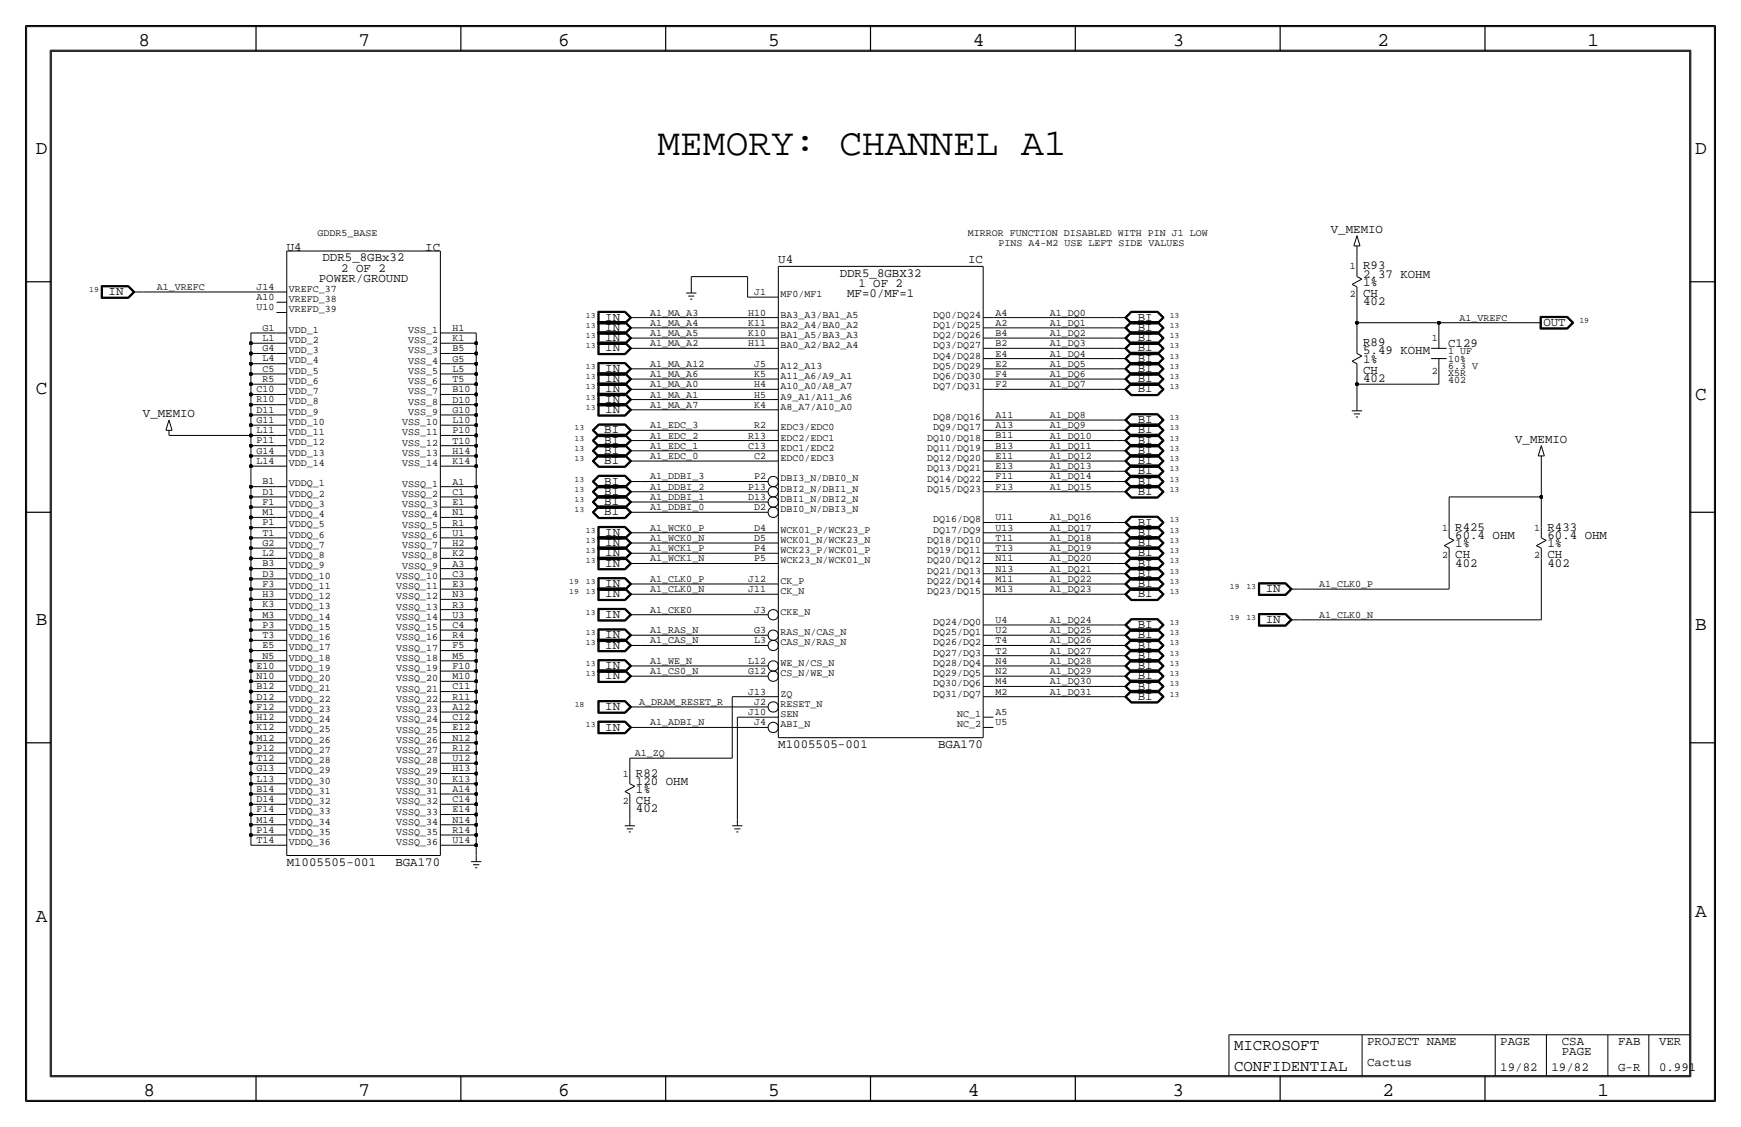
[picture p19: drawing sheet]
<svg xmlns="http://www.w3.org/2000/svg" width="432mm" height="279mm" viewBox="0 0 432 279" stroke-linecap="round" stroke-linejoin="round" font-family="sans-serif">
<defs><g id="words">
<text font-size="9.4" x="163.1" y="38.4">MEMORY: CHANNEL A1</text>
<g font-size="4.8">
<text x="34.3" y="11.4">8</text>
<text x="88.9" y="11.4">7</text>
<text x="138.5" y="11.4">6</text>
<text x="190.5" y="11.4">5</text>
<text x="241.3" y="11.4">4</text>
<text x="290.8" y="11.4">3</text>
<text x="341.6" y="11.4">2</text>
<text x="393.7" y="11.4">1</text>
<text x="8.9" y="38.1">D</text>
<text x="420.4" y="38.1">D</text>
<text x="8.9" y="97.8">C</text>
<text x="420.4" y="99.1">C</text>
<text x="8.9" y="154.9">B</text>
<text x="420.4" y="156.2">B</text>
<text x="420.4" y="227.3">A</text>
<text x="8.9" y="228.6">A</text>
<text x="35.6" y="271.8">8</text>
<text x="88.9" y="271.8">7</text>
<text x="138.4" y="271.8">6</text>
<text x="190.5" y="271.8">5</text>
<text x="240" y="271.8">4</text>
<text x="290.8" y="271.8">3</text>
<text x="342.9" y="271.8">2</text>
<text x="396.2" y="271.8">1</text>
</g>
<g font-size="3.9">
<text x="306.1" y="260.4">MICROSOFT</text>
<text x="306.1" y="265.4">CONFIDENTIAL</text>
</g>
<g font-size="3.1">
<text x="330.1" y="57.8">V_MEMIO</text>
<text x="71.1" y="62.2">U4</text>
<text x="80" y="64.8">DDR5_8GBx32</text>
<text x="105.5" y="62.2">IC</text>
<text x="193" y="65.3">U4</text>
<text x="240.1" y="65.3">IC</text>
<text x="79.1" y="69.9">POWER/GROUND</text>
<text x="84.6" y="67.3">2 OF 2</text>
<text x="208.3" y="68.6">DDR5_8GBX32</text>
<text x="212.9" y="71.1">1 OF 2</text>
<text x="338.1" y="66.8">R93</text>
<text x="338.1" y="68.8">2.37 KOHM</text>
<text x="338.1" y="70.9">1%</text>
<text x="26.9" y="73.2">IN</text>
<text x="210.1" y="73.7">MF=0/MF=1</text>
<text x="338.1" y="75.7">402</text>
<text x="338.1" y="73.7">CH</text>
<text x="150.1" y="82">IN</text>
<text x="150.1" y="79.5">IN</text>
<text x="282.2" y="82">BI</text>
<text x="282.2" y="79.5">BI</text>
<text x="382.8" y="80.8">OUT</text>
<text x="150.1" y="87.1">IN</text>
<text x="150.1" y="84.6">IN</text>
<text x="282.2" y="89.7">BI</text>
<text x="282.2" y="84.6">BI</text>
<text x="282.2" y="87.1">BI</text>
<text x="338.1" y="85.9">R89</text>
<text x="338.1" y="87.9">5.49 KOHM</text>
<text x="338.1" y="89.9">1%</text>
<text x="359.2" y="86.1">C129</text>
<text x="150.1" y="94.7">IN</text>
<text x="150.1" y="92.2">IN</text>
<text x="282.2" y="94.7">BI</text>
<text x="282.2" y="92.2">BI</text>
<text x="338.1" y="92.7">CH</text>
<text x="338.1" y="94.7">402</text>
<text x="150.1" y="99.8">IN</text>
<text x="150.1" y="97.3">IN</text>
<text x="282.2" y="97.3">BI</text>
<text x="35.4" y="103.5">V_MEMIO</text>
<text x="149.9" y="107.4">BI</text>
<text x="150.1" y="102.4">IN</text>
<text x="282.2" y="104.9">BI</text>
<text x="282.2" y="107.4">BI</text>
<text x="149.9" y="112.5">BI</text>
<text x="149.9" y="110">BI</text>
<text x="282.2" y="112.5">BI</text>
<text x="282.2" y="110">BI</text>
<text x="375.8" y="109.8">V_MEMIO</text>
<text x="149.9" y="115.1">BI</text>
<text x="282.2" y="115.1">BI</text>
<text x="282.2" y="117.6">BI</text>
<text x="149.9" y="122.7">BI</text>
<text x="149.9" y="125.2">BI</text>
<text x="149.9" y="120.1">BI</text>
<text x="282.2" y="120.1">BI</text>
<text x="282.2" y="122.7">BI</text>
<text x="149.9" y="127.8">BI</text>
<text x="282.2" y="130.3">BI</text>
<text x="360.9" y="131.6">R425</text>
<text x="383.8" y="131.6">R433</text>
<text x="150.1" y="137.9">IN</text>
<text x="150.1" y="135.4">IN</text>
<text x="150.1" y="132.8">IN</text>
<text x="282.2" y="137.9">BI</text>
<text x="282.2" y="135.4">BI</text>
<text x="282.2" y="132.8">BI</text>
<text x="360.9" y="135.6">1%</text>
<text x="360.9" y="133.6">60.4 OHM</text>
<text x="383.8" y="135.6">1%</text>
<text x="383.8" y="133.6">60.4 OHM</text>
<text x="150.1" y="140.5">IN</text>
<text x="282.2" y="140.5">BI</text>
<text x="282.2" y="143">BI</text>
<text x="360.9" y="140.5">402</text>
<text x="360.9" y="138.4">CH</text>
<text x="383.8" y="140.5">402</text>
<text x="383.8" y="138.4">CH</text>
<text x="150.1" y="148.1">IN</text>
<text x="150.1" y="145.5">IN</text>
<text x="282.2" y="148.1">BI</text>
<text x="282.2" y="145.5">BI</text>
<text x="313.9" y="146.8">IN</text>
<text x="150.1" y="153.2">IN</text>
<text x="282.2" y="155.7">BI</text>
<text x="313.9" y="154.4">IN</text>
<text x="150.1" y="158.2">IN</text>
<text x="150.1" y="160.8">IN</text>
<text x="282.2" y="160.8">BI</text>
<text x="282.2" y="158.2">BI</text>
<text x="150.1" y="165.9">IN</text>
<text x="282.2" y="165.9">BI</text>
<text x="282.2" y="163.3">BI</text>
<text x="150.1" y="168.4">IN</text>
<text x="282.2" y="173.5">BI</text>
<text x="282.2" y="168.4">BI</text>
<text x="282.2" y="170.9">BI</text>
<text x="150.1" y="176">IN</text>
<text x="150.1" y="181.1">IN</text>
<text x="193" y="185.4">M1005505-001</text>
<text x="232.7" y="185.4">BGA170</text>
<text x="157.7" y="192.5">R82</text>
<text x="157.7" y="194.6">120 OHM</text>
<text x="157.7" y="196.6">1%</text>
<text x="157.7" y="199.4">CH</text>
<text x="157.7" y="201.4">402</text>
<text x="71.1" y="214.6">M1005505-001</text>
<text x="98.1" y="214.6">BGA170</text>
<text x="339.1" y="259.1">PROJECT NAME</text>
<text x="372.1" y="259.1">PAGE</text>
<text x="387.4" y="259.1">CSA</text>
<text x="387.4" y="261.6">PAGE</text>
<text x="401.3" y="259.1">FAB</text>
<text x="411.5" y="259.1">VER</text>
<text x="339.1" y="264.2">Cactus</text>
<text x="372.1" y="265.4">19/82</text>
<text x="384.8" y="265.4">19/82</text>
<text x="401.3" y="265.4">G-R</text>
<text x="411.5" y="265.4">0.991</text>
</g>
<g font-size="2.5">
<text x="78.7" y="58.4">GDDR5_BASE</text>
<text x="240" y="58.4">MIRROR FUNCTION DISABLED WITH PIN J1 LOW</text>
<text x="247.6" y="61">PINS A4-M2 USE LEFT SIDE VALUES</text>
<text x="38.9" y="71.9">A1_VREFC</text>
<text x="63.6" y="71.8">J14</text>
<text x="334.8" y="66.8">1</text>
<text x="63.6" y="76.9">U10</text>
<text x="63.6" y="74.4">A10</text>
<text x="71.6" y="77.4">VREFD_39</text>
<text x="71.6" y="74.9">VREFD_38</text>
<text x="71.6" y="72.4">VREFC_37</text>
<text x="187" y="73.2">J1</text>
<text x="193.5" y="73.7">MF0/MF1</text>
<text x="334.8" y="73.7">2</text>
<text x="65.1" y="82">G1</text>
<text x="71.6" y="82.5">VDD_1</text>
<text x="101.3" y="82.5">VSS_1</text>
<text x="112.3" y="82">H1</text>
<text x="161.3" y="83.3">A1_MA_A5</text>
<text x="161.3" y="80.8">A1_MA_A4</text>
<text x="161.3" y="78.2">A1_MA_A3</text>
<text x="185.5" y="78.2">H10</text>
<text x="185.5" y="80.8">K11</text>
<text x="185.5" y="83.3">K10</text>
<text x="193.5" y="78.7">BA3_A3/BA1_A5</text>
<text x="193.5" y="81.3">BA2_A4/BA0_A2</text>
<text x="193.5" y="83.8">BA1_A5/BA3_A3</text>
<text x="231.4" y="83.8">DQ2/DQ26</text>
<text x="231.4" y="81.3">DQ1/DQ25</text>
<text x="231.4" y="78.7">DQ0/DQ24</text>
<text x="246.9" y="83.3">B4</text>
<text x="246.9" y="80.8">A2</text>
<text x="246.9" y="78.2">A4</text>
<text x="260.4" y="83.3">A1_DQ2</text>
<text x="260.4" y="80.8">A1_DQ1</text>
<text x="260.4" y="78.2">A1_DQ0</text>
<text x="362" y="79.5">A1_VREFC</text>
<text x="65.1" y="89.6">L4</text>
<text x="65.1" y="87.1">G4</text>
<text x="65.1" y="84.5">L1</text>
<text x="71.6" y="87.6">VDD_3</text>
<text x="71.6" y="85">VDD_2</text>
<text x="101.3" y="87.6">VSS_3</text>
<text x="101.3" y="85.1">VSS_2</text>
<text x="112.3" y="89.6">G5</text>
<text x="112.3" y="87.1">B5</text>
<text x="112.3" y="84.6">K1</text>
<text x="161.3" y="85.9">A1_MA_A2</text>
<text x="185.5" y="85.9">H11</text>
<text x="193.5" y="86.3">BA0_A2/BA2_A4</text>
<text x="231.4" y="88.9">DQ4/DQ28</text>
<text x="231.4" y="86.3">DQ3/DQ27</text>
<text x="246.9" y="88.4">E4</text>
<text x="246.9" y="85.8">B2</text>
<text x="260.4" y="88.4">A1_DQ4</text>
<text x="260.4" y="85.9">A1_DQ3</text>
<text x="355.1" y="84.6">1</text>
<text x="359.2" y="87.9">1 UF</text>
<text x="359.2" y="89.7">10%</text>
<text x="65.1" y="94.7">R5</text>
<text x="65.1" y="92.1">C5</text>
<text x="71.6" y="95.2">VDD_6</text>
<text x="71.6" y="92.6">VDD_5</text>
<text x="71.6" y="90.1">VDD_4</text>
<text x="101.3" y="95.2">VSS_6</text>
<text x="101.3" y="92.7">VSS_5</text>
<text x="101.3" y="90.1">VSS_4</text>
<text x="112.3" y="94.7">T5</text>
<text x="112.3" y="92.2">L5</text>
<text x="161.3" y="93.5">A1_MA_A6</text>
<text x="161.3" y="90.9">A1_MA_A12</text>
<text x="187" y="90.9">J5</text>
<text x="187" y="93.5">K5</text>
<text x="193.5" y="91.4">A12_A13</text>
<text x="193.5" y="94">A11_A6/A9_A1</text>
<text x="231.4" y="94">DQ6/DQ30</text>
<text x="231.4" y="91.4">DQ5/DQ29</text>
<text x="246.9" y="93.5">F4</text>
<text x="246.9" y="90.9">E2</text>
<text x="260.4" y="90.9">A1_DQ5</text>
<text x="260.4" y="93.5">A1_DQ6</text>
<text x="355.1" y="92.7">2</text>
<text x="359.2" y="91.4">6.3 V</text>
<text x="359.2" y="93.2">X5R</text>
<text x="359.2" y="95">402</text>
<text x="63.6" y="99.8">R10</text>
<text x="63.6" y="97.2">C10</text>
<text x="71.6" y="100.3">VDD_8</text>
<text x="71.6" y="97.7">VDD_7</text>
<text x="101.3" y="100.3">VSS_8</text>
<text x="101.3" y="97.8">VSS_7</text>
<text x="112.3" y="99.8">D10</text>
<text x="112.3" y="97.3">B10</text>
<text x="161.3" y="101.1">A1_MA_A7</text>
<text x="161.3" y="98.6">A1_MA_A1</text>
<text x="161.3" y="96">A1_MA_A0</text>
<text x="187" y="96">H4</text>
<text x="187" y="98.6">H5</text>
<text x="187" y="101.1">K4</text>
<text x="193.5" y="99">A9_A1/A11_A6</text>
<text x="193.5" y="101.6">A8_A7/A10_A0</text>
<text x="193.5" y="96.5">A10_A0/A8_A7</text>
<text x="231.4" y="96.5">DQ7/DQ31</text>
<text x="246.9" y="96">F2</text>
<text x="260.4" y="96">A1_DQ7</text>
<text x="63.6" y="107.4">L11</text>
<text x="63.6" y="104.8">G11</text>
<text x="63.6" y="102.3">D11</text>
<text x="71.6" y="107.9">VDD_11</text>
<text x="71.6" y="105.4">VDD_10</text>
<text x="71.6" y="102.8">VDD_9</text>
<text x="99.8" y="107.9">VSS_11</text>
<text x="99.8" y="105.4">VSS_10</text>
<text x="101.3" y="102.8">VSS_9</text>
<text x="112.3" y="107.4">P10</text>
<text x="112.3" y="104.9">L10</text>
<text x="112.3" y="102.3">G10</text>
<text x="161.3" y="106.2">A1_EDC_3</text>
<text x="187" y="106.2">R2</text>
<text x="193.5" y="106.7">EDC3/EDC0</text>
<text x="231.4" y="106.7">DQ9/DQ17</text>
<text x="231.4" y="104.1">DQ8/DQ16</text>
<text x="246.9" y="106.2">A13</text>
<text x="246.9" y="103.6">A11</text>
<text x="260.4" y="103.6">A1_DQ8</text>
<text x="260.4" y="106.2">A1_DQ9</text>
<text x="63.6" y="112.5">G14</text>
<text x="63.6" y="109.9">P11</text>
<text x="71.6" y="113">VDD_13</text>
<text x="71.6" y="110.4">VDD_12</text>
<text x="99.8" y="113">VSS_13</text>
<text x="99.8" y="110.5">VSS_12</text>
<text x="112.3" y="112.5">H14</text>
<text x="112.3" y="110">T10</text>
<text x="161.3" y="113.8">A1_EDC_0</text>
<text x="161.3" y="111.3">A1_EDC_1</text>
<text x="161.3" y="108.7">A1_EDC_2</text>
<text x="185.5" y="108.7">R13</text>
<text x="185.5" y="111.3">C13</text>
<text x="187" y="113.8">C2</text>
<text x="193.5" y="109.2">EDC2/EDC1</text>
<text x="193.5" y="111.8">EDC1/EDC2</text>
<text x="229.9" y="111.7">DQ11/DQ19</text>
<text x="229.9" y="109.2">DQ10/DQ18</text>
<text x="246.9" y="113.8">E11</text>
<text x="246.9" y="111.2">B13</text>
<text x="246.9" y="108.7">B11</text>
<text x="260.4" y="108.7">A1_DQ10</text>
<text x="260.4" y="111.3">A1_DQ11</text>
<text x="260.4" y="113.8">A1_DQ12</text>
<text x="63.6" y="115">L14</text>
<text x="71.6" y="115.5">VDD_14</text>
<text x="99.8" y="115.5">VSS_14</text>
<text x="112.3" y="115">K14</text>
<text x="161.3" y="118.9">A1_DDBI_3</text>
<text x="187" y="118.9">P2</text>
<text x="193.5" y="114.3">EDC0/EDC3</text>
<text x="193.5" y="119.4">DBI3_N/DBI0_N</text>
<text x="229.9" y="119.4">DQ14/DQ22</text>
<text x="229.9" y="116.8">DQ13/DQ21</text>
<text x="229.9" y="114.3">DQ12/DQ20</text>
<text x="246.9" y="118.9">F11</text>
<text x="246.9" y="116.3">E13</text>
<text x="260.4" y="116.3">A1_DQ13</text>
<text x="260.4" y="118.9">A1_DQ14</text>
<text x="65.1" y="125.2">F1</text>
<text x="65.1" y="122.6">D1</text>
<text x="65.1" y="120.1">B1</text>
<text x="71.6" y="125.7">VDDQ_3</text>
<text x="71.6" y="123.1">VDDQ_2</text>
<text x="71.6" y="120.6">VDDQ_1</text>
<text x="99.8" y="125.7">VSSQ_3</text>
<text x="99.8" y="123.2">VSSQ_2</text>
<text x="99.8" y="120.6">VSSQ_1</text>
<text x="112.3" y="125.2">E1</text>
<text x="112.3" y="122.7">C1</text>
<text x="112.3" y="120.1">A1</text>
<text x="161.3" y="124">A1_DDBI_1</text>
<text x="161.3" y="121.4">A1_DDBI_2</text>
<text x="185.5" y="121.4">P13</text>
<text x="185.5" y="123.9">D13</text>
<text x="193.5" y="121.9">DBI2_N/DBI1_N</text>
<text x="193.5" y="124.4">DBI1_N/DBI2_N</text>
<text x="229.9" y="121.9">DQ15/DQ23</text>
<text x="246.9" y="121.4">F13</text>
<text x="260.4" y="121.4">A1_DQ15</text>
<text x="65.1" y="130.3">P1</text>
<text x="65.1" y="127.7">M1</text>
<text x="71.6" y="130.8">VDDQ_5</text>
<text x="71.6" y="128.2">VDDQ_4</text>
<text x="99.8" y="130.8">VSSQ_5</text>
<text x="99.8" y="128.2">VSSQ_4</text>
<text x="112.3" y="130.3">R1</text>
<text x="112.3" y="127.7">N1</text>
<text x="161.3" y="131.6">A1_WCK0_P</text>
<text x="161.3" y="126.5">A1_DDBI_0</text>
<text x="187" y="131.6">D4</text>
<text x="187" y="126.5">D2</text>
<text x="193.5" y="127">DBI0_N/DBI3_N</text>
<text x="231.4" y="129.5">DQ16/DQ8</text>
<text x="246.9" y="131.6">U13</text>
<text x="246.9" y="129">U11</text>
<text x="260.4" y="131.6">A1_DQ17</text>
<text x="260.4" y="129">A1_DQ16</text>
<text x="357.7" y="131.6">1</text>
<text x="380.5" y="131.6">1</text>
<text x="65.1" y="137.9">L2</text>
<text x="65.1" y="135.3">G2</text>
<text x="65.1" y="132.8">T1</text>
<text x="71.6" y="135.8">VDDQ_7</text>
<text x="71.6" y="133.3">VDDQ_6</text>
<text x="99.8" y="135.9">VSSQ_7</text>
<text x="99.8" y="133.3">VSSQ_6</text>
<text x="112.3" y="137.9">K2</text>
<text x="112.3" y="135.4">H2</text>
<text x="112.3" y="132.8">U1</text>
<text x="161.3" y="136.7">A1_WCK1_P</text>
<text x="161.3" y="134.1">A1_WCK0_N</text>
<text x="187" y="136.7">P4</text>
<text x="187" y="134.1">D5</text>
<text x="193.5" y="137.2">WCK23_P/WCK01_P</text>
<text x="193.5" y="134.6">WCK01_N/WCK23_N</text>
<text x="193.5" y="132.1">WCK01_P/WCK23_P</text>
<text x="229.9" y="137.2">DQ19/DQ11</text>
<text x="229.9" y="134.6">DQ18/DQ10</text>
<text x="231.4" y="132.1">DQ17/DQ9</text>
<text x="246.9" y="136.7">T13</text>
<text x="246.9" y="134.1">T11</text>
<text x="260.4" y="134.1">A1_DQ18</text>
<text x="260.4" y="136.7">A1_DQ19</text>
<text x="65.1" y="143">D3</text>
<text x="65.1" y="140.4">B3</text>
<text x="71.6" y="143.5">VDDQ_10</text>
<text x="71.6" y="140.9">VDDQ_9</text>
<text x="71.6" y="138.4">VDDQ_8</text>
<text x="98.3" y="143.5">VSSQ_10</text>
<text x="99.8" y="141">VSSQ_9</text>
<text x="99.8" y="138.4">VSSQ_8</text>
<text x="112.3" y="143">C3</text>
<text x="112.3" y="140.4">A3</text>
<text x="161.3" y="139.2">A1_WCK1_N</text>
<text x="187" y="139.2">P5</text>
<text x="193.5" y="139.7">WCK23_N/WCK01_N</text>
<text x="229.9" y="142.2">DQ21/DQ13</text>
<text x="229.9" y="139.7">DQ20/DQ12</text>
<text x="246.9" y="141.7">N13</text>
<text x="246.9" y="139.2">N11</text>
<text x="260.4" y="139.2">A1_DQ20</text>
<text x="260.4" y="141.7">A1_DQ21</text>
<text x="357.7" y="138.4">2</text>
<text x="380.5" y="138.4">2</text>
<text x="65.1" y="148">H3</text>
<text x="65.1" y="145.5">F3</text>
<text x="71.6" y="148.5">VDDQ_12</text>
<text x="71.6" y="146">VDDQ_11</text>
<text x="98.3" y="148.6">VSSQ_12</text>
<text x="98.3" y="146">VSSQ_11</text>
<text x="112.3" y="148.1">N3</text>
<text x="112.3" y="145.5">E3</text>
<text x="161.3" y="146.8">A1_CLK0_N</text>
<text x="161.3" y="144.3">A1_CLK0_P</text>
<text x="185.5" y="144.3">J12</text>
<text x="185.5" y="146.8">J11</text>
<text x="193.5" y="147.3">CK_N</text>
<text x="193.5" y="144.8">CK_P</text>
<text x="229.9" y="147.3">DQ23/DQ15</text>
<text x="229.9" y="144.8">DQ22/DQ14</text>
<text x="246.9" y="146.8">M13</text>
<text x="246.9" y="144.3">M11</text>
<text x="260.4" y="144.3">A1_DQ22</text>
<text x="260.4" y="146.8">A1_DQ23</text>
<text x="327.2" y="145.5">A1_CLK0_P</text>
<text x="65.1" y="155.7">P3</text>
<text x="65.1" y="153.1">M3</text>
<text x="65.1" y="150.6">K3</text>
<text x="71.6" y="153.6">VDDQ_14</text>
<text x="71.6" y="151.1">VDDQ_13</text>
<text x="98.3" y="153.7">VSSQ_14</text>
<text x="98.3" y="151.1">VSSQ_13</text>
<text x="112.3" y="155.7">C4</text>
<text x="112.3" y="153.2">U3</text>
<text x="112.3" y="150.6">R3</text>
<text x="161.3" y="151.9">A1_CKE0</text>
<text x="187" y="151.9">J3</text>
<text x="193.5" y="152.4">CKE_N</text>
<text x="231.4" y="154.9">DQ24/DQ0</text>
<text x="246.9" y="154.4">U4</text>
<text x="260.4" y="154.4">A1_DQ24</text>
<text x="327.2" y="153.2">A1_CLK0_N</text>
<text x="65.1" y="160.7">E5</text>
<text x="65.1" y="158.2">T3</text>
<text x="71.6" y="161.2">VDDQ_17</text>
<text x="71.6" y="158.7">VDDQ_16</text>
<text x="71.6" y="156.2">VDDQ_15</text>
<text x="98.3" y="161.3">VSSQ_17</text>
<text x="98.3" y="158.7">VSSQ_16</text>
<text x="98.3" y="156.2">VSSQ_15</text>
<text x="112.3" y="160.8">F5</text>
<text x="112.3" y="158.2">R4</text>
<text x="161.3" y="159.5">A1_CAS_N</text>
<text x="161.3" y="157">A1_RAS_N</text>
<text x="187" y="157">G3</text>
<text x="187" y="159.5">L3</text>
<text x="193.5" y="157.5">RAS_N/CAS_N</text>
<text x="193.5" y="160">CAS_N/RAS_N</text>
<text x="231.4" y="160">DQ26/DQ2</text>
<text x="231.4" y="157.5">DQ25/DQ1</text>
<text x="246.9" y="159.5">T4</text>
<text x="246.9" y="157">U2</text>
<text x="260.4" y="157">A1_DQ25</text>
<text x="260.4" y="159.5">A1_DQ26</text>
<text x="63.6" y="165.8">E10</text>
<text x="65.1" y="163.3">N5</text>
<text x="71.6" y="166.3">VDDQ_19</text>
<text x="71.6" y="163.8">VDDQ_18</text>
<text x="98.3" y="166.4">VSSQ_19</text>
<text x="98.3" y="163.8">VSSQ_18</text>
<text x="112.3" y="165.9">F10</text>
<text x="112.3" y="163.3">M5</text>
<text x="161.3" y="167.1">A1_CS0_N</text>
<text x="161.3" y="164.6">A1_WE_N</text>
<text x="185.5" y="164.6">L12</text>
<text x="185.5" y="167.1">G12</text>
<text x="193.5" y="165.1">WE_N/CS_N</text>
<text x="193.5" y="167.6">CS_N/WE_N</text>
<text x="231.4" y="167.6">DQ29/DQ5</text>
<text x="231.4" y="165.1">DQ28/DQ4</text>
<text x="231.4" y="162.6">DQ27/DQ3</text>
<text x="246.9" y="167.1">N2</text>
<text x="246.9" y="164.6">N4</text>
<text x="246.9" y="162.1">T2</text>
<text x="260.4" y="164.6">A1_DQ28</text>
<text x="260.4" y="167.1">A1_DQ29</text>
<text x="260.4" y="162">A1_DQ27</text>
<text x="63.6" y="173.4">D12</text>
<text x="63.6" y="170.9">B12</text>
<text x="63.6" y="168.4">N10</text>
<text x="71.6" y="173.9">VDDQ_22</text>
<text x="71.6" y="171.4">VDDQ_21</text>
<text x="71.6" y="168.9">VDDQ_20</text>
<text x="98.3" y="174">VSSQ_22</text>
<text x="98.3" y="171.4">VSSQ_21</text>
<text x="98.3" y="168.9">VSSQ_20</text>
<text x="112.3" y="173.5">R11</text>
<text x="112.3" y="170.9">C11</text>
<text x="112.3" y="168.4">M10</text>
<text x="185.5" y="172.2">J13</text>
<text x="193.5" y="172.7">ZQ</text>
<text x="231.4" y="172.7">DQ31/DQ7</text>
<text x="231.4" y="170.2">DQ30/DQ6</text>
<text x="246.9" y="172.2">M2</text>
<text x="246.9" y="169.7">M4</text>
<text x="260.4" y="169.7">A1_DQ30</text>
<text x="260.4" y="172.2">A1_DQ31</text>
<text x="63.6" y="178.5">H12</text>
<text x="63.6" y="176">F12</text>
<text x="71.6" y="179">VDDQ_24</text>
<text x="71.6" y="176.5">VDDQ_23</text>
<text x="98.3" y="179.1">VSSQ_24</text>
<text x="98.3" y="176.5">VSSQ_23</text>
<text x="112.3" y="178.6">C12</text>
<text x="112.3" y="176">A12</text>
<text x="158.5" y="174.7">A_DRAM_RESET_R</text>
<text x="161.3" y="179.8">A1_ADBI_N</text>
<text x="185.5" y="177.3">J10</text>
<text x="187" y="174.8">J2</text>
<text x="187" y="179.8">J4</text>
<text x="193.5" y="177.8">SEN</text>
<text x="193.5" y="175.3">RESET_N</text>
<text x="237.4" y="177.8">NC_1</text>
<text x="246.9" y="179.8">U5</text>
<text x="246.9" y="177.3">A5</text>
<text x="63.6" y="183.6">M12</text>
<text x="63.6" y="181.1">K12</text>
<text x="71.6" y="184.1">VDDQ_26</text>
<text x="71.6" y="181.6">VDDQ_25</text>
<text x="98.3" y="184.1">VSSQ_26</text>
<text x="98.3" y="181.6">VSSQ_25</text>
<text x="112.3" y="183.6">N12</text>
<text x="112.3" y="181.1">E12</text>
<text x="193.5" y="180.3">ABI_N</text>
<text x="237.4" y="180.3">NC_2</text>
<text x="63.6" y="191.2">G13</text>
<text x="63.6" y="188.7">T12</text>
<text x="63.6" y="186.1">P12</text>
<text x="71.6" y="191.7">VDDQ_29</text>
<text x="71.6" y="189.2">VDDQ_28</text>
<text x="71.6" y="186.7">VDDQ_27</text>
<text x="98.3" y="191.8">VSSQ_29</text>
<text x="98.3" y="189.2">VSSQ_28</text>
<text x="98.3" y="186.7">VSSQ_27</text>
<text x="112.3" y="191.3">H13</text>
<text x="112.3" y="188.7">U12</text>
<text x="112.3" y="186.2">R12</text>
<text x="157.5" y="187.4">A1_ZQ</text>
<text x="63.6" y="196.3">B14</text>
<text x="63.6" y="193.8">L13</text>
<text x="71.6" y="196.8">VDDQ_31</text>
<text x="71.6" y="194.3">VDDQ_30</text>
<text x="98.3" y="196.8">VSSQ_31</text>
<text x="98.3" y="194.3">VSSQ_30</text>
<text x="112.3" y="196.3">A14</text>
<text x="112.3" y="193.8">K13</text>
<text x="154.5" y="192.5">1</text>
<text x="63.6" y="203.9">M14</text>
<text x="63.6" y="201.4">F14</text>
<text x="63.6" y="198.8">D14</text>
<text x="71.6" y="201.9">VDDQ_33</text>
<text x="71.6" y="199.4">VDDQ_32</text>
<text x="98.3" y="201.9">VSSQ_33</text>
<text x="98.3" y="199.4">VSSQ_32</text>
<text x="112.3" y="204">N14</text>
<text x="112.3" y="201.4">E14</text>
<text x="112.3" y="198.9">C14</text>
<text x="154.5" y="199.4">2</text>
<text x="63.6" y="209">T14</text>
<text x="63.6" y="206.5">P14</text>
<text x="71.6" y="209.5">VDDQ_36</text>
<text x="71.6" y="207">VDDQ_35</text>
<text x="71.6" y="204.4">VDDQ_34</text>
<text x="98.3" y="209.6">VSSQ_36</text>
<text x="98.3" y="207">VSSQ_35</text>
<text x="98.3" y="204.5">VSSQ_34</text>
<text x="112.3" y="209">U14</text>
<text x="112.3" y="206.5">R14</text>
</g>
<g font-size="2">
<text x="22.1" y="72.4">19</text>
<text x="145.3" y="83.8">13</text>
<text x="145.3" y="81.3">13</text>
<text x="145.3" y="78.7">13</text>
<text x="290.1" y="83.8">13</text>
<text x="290.1" y="81.3">13</text>
<text x="290.1" y="78.7">13</text>
<text x="391.7" y="80">19</text>
<text x="145.3" y="86.4">13</text>
<text x="290.1" y="88.9">13</text>
<text x="290.1" y="86.4">13</text>
<text x="145.3" y="94">13</text>
<text x="145.3" y="91.4">13</text>
<text x="290.1" y="94">13</text>
<text x="290.1" y="91.4">13</text>
<text x="145.3" y="101.6">13</text>
<text x="145.3" y="99.1">13</text>
<text x="145.3" y="96.5">13</text>
<text x="290.1" y="96.5">13</text>
<text x="142.5" y="106.7">13</text>
<text x="290.1" y="104.1">13</text>
<text x="290.1" y="106.7">13</text>
<text x="142.5" y="111.8">13</text>
<text x="142.5" y="109.2">13</text>
<text x="290.1" y="111.8">13</text>
<text x="290.1" y="109.2">13</text>
<text x="142.5" y="119.4">13</text>
<text x="142.5" y="114.3">13</text>
<text x="290.1" y="114.3">13</text>
<text x="290.1" y="119.4">13</text>
<text x="290.1" y="116.8">13</text>
<text x="142.5" y="121.9">13</text>
<text x="142.5" y="124.5">13</text>
<text x="290.1" y="121.9">13</text>
<text x="142.5" y="127">13</text>
<text x="290.1" y="129.5">13</text>
<text x="145.3" y="137.2">13</text>
<text x="145.3" y="134.6">13</text>
<text x="145.3" y="132.1">13</text>
<text x="290.1" y="137.2">13</text>
<text x="290.1" y="134.6">13</text>
<text x="290.1" y="132.1">13</text>
<text x="145.3" y="139.7">13</text>
<text x="290.1" y="139.7">13</text>
<text x="290.1" y="142.2">13</text>
<text x="141.2" y="147.3">19</text>
<text x="141.2" y="144.8">19</text>
<text x="145.3" y="147.3">13</text>
<text x="145.3" y="144.8">13</text>
<text x="290.1" y="147.3">13</text>
<text x="290.1" y="144.8">13</text>
<text x="305" y="146">19</text>
<text x="309.1" y="146">13</text>
<text x="145.3" y="152.4">13</text>
<text x="290.1" y="154.9">13</text>
<text x="305" y="153.7">19</text>
<text x="309.1" y="153.7">13</text>
<text x="145.3" y="157.5">13</text>
<text x="145.3" y="160">13</text>
<text x="290.1" y="160">13</text>
<text x="290.1" y="157.5">13</text>
<text x="145.3" y="167.6">13</text>
<text x="145.3" y="165.1">13</text>
<text x="290.1" y="167.6">13</text>
<text x="290.1" y="165.1">13</text>
<text x="290.1" y="162.6">13</text>
<text x="290.1" y="172.7">13</text>
<text x="290.1" y="170.2">13</text>
<text x="142.5" y="175.3">18</text>
<text x="145.3" y="180.3">13</text>
</g>
</g></defs>
<!-- layer: Nets -->
<g fill="none" stroke="#000" stroke-width=".25">
<path d="M35.6 72.4h33zM158.7 78.7h31.8zM171.4 68.6h14zM171.4 68.6v2.5zM185.4 68.6v5.1zM185.4 73.7h5.1zM246.4 78.7h30.5zM336.5 73.7v6.3zM336.5 62.2v3.8zM62.2 97.8h6.4zM62.2 95.2h6.4zM62.2 92.7h6.4z"/>
<path d="M62.2 90.2h6.4zM62.2 87.6h6.4zM62.2 85.1h6.4zM62.2 97.8v2.5zM62.2 95.3v2.5zM62.2 92.7v2.5zM62.2 90.2v2.5zM62.2 87.6v2.6zM62.2 85.1v2.5zM62.2 82.6v2.5zM62.2 82.5h6.4zM111.8 85.1h6.3z"/>
<path d="M111.8 82.5h6.3zM111.8 87.6h6.3zM111.8 90.2h6.3zM111.8 92.7h6.3zM111.8 95.2h6.3zM111.8 97.8h6.3zM118.1 82.6v2.5zM118.1 85.1v2.5zM118.1 87.6v2.6zM118.1 90.2v2.5zM118.1 92.7v2.5zM118.1 95.3v2.5z"/>
<path d="M118.1 97.8v2.5zM158.7 81.3h31.8zM158.7 83.8h31.8zM158.7 86.4h31.8zM158.7 96.5h31.8zM158.7 99.1h31.8zM158.7 91.4h31.8zM158.7 94h31.8zM246.4 96.5h30.5zM246.4 94h30.5zM246.4 91.4h30.5zM246.4 81.3h30.5z"/>
<path d="M246.4 86.4h30.5zM246.4 83.8h30.5zM246.4 88.9h30.5zM336.5 80h20.4zM336.5 95.2h20.4zM336.5 80v5.1zM336.5 92.7v2.5zM336.5 95.2v5.1zM356.9 92.7v2.5zM356.9 80h22.8zM356.9 80v2.5zM41.9 107.9h20.3z"/>
<path d="M62.2 115.6h6.4zM62.2 113h6.4zM62.2 110.5h6.4zM62.2 107.9h6.4zM62.2 105.4h6.4zM62.2 102.9h6.4zM62.2 100.3h6.4zM62.2 115.6v5.1zM62.2 113v2.6zM62.2 110.5v2.5zM62.2 107.9v2.6zM62.2 105.4v2.5z"/>
<path d="M62.2 102.9v2.5zM62.2 100.3v2.6zM111.8 100.3h6.3zM111.8 102.9h6.3zM111.8 105.4h6.3zM111.8 107.9h6.3zM111.8 110.5h6.3zM111.8 113h6.3zM111.8 115.6h6.3zM118.1 100.3v2.6zM118.1 102.9v2.5zM118.1 105.4v2.5z"/>
<path d="M118.1 107.9v2.6zM118.1 110.5v2.5zM118.1 113v2.6zM118.1 115.6v5.1zM158.7 101.6h31.8zM158.7 109.2h31.8zM158.7 111.8h31.8zM158.7 114.3h31.8zM158.7 119.4h31.8zM158.7 106.7h31.8zM246.4 119.4h30.5zM246.4 116.8h30.5z"/>
<path d="M246.4 114.3h30.5zM246.4 111.8h30.5zM246.4 109.2h30.5zM246.4 104.1h30.5zM246.4 106.7h30.5zM382.3 114.3v8.9zM62.2 138.4h6.4zM62.2 135.9h6.4zM62.2 133.3h6.4zM62.2 130.8h6.4zM62.2 128.3h6.4zM62.2 125.7h6.4z"/>
<path d="M62.2 123.2h6.4zM62.2 120.7h6.4zM62.2 138.4v2.6zM62.2 135.9v2.5zM62.2 133.3v2.6zM62.2 130.8v2.5zM62.2 128.3v2.5zM62.2 125.7v2.6zM62.2 123.2v2.5zM62.2 120.6v2.6zM111.8 120.7h6.3zM111.8 123.2h6.3z"/>
<path d="M111.8 125.7h6.3zM111.8 128.3h6.3zM111.8 130.8h6.3zM111.8 133.3h6.3zM111.8 135.9h6.3zM111.8 138.4h6.3zM118.1 120.6v2.6zM118.1 123.2v2.5zM118.1 125.7v2.6zM118.1 128.3v2.5zM118.1 130.8v2.5zM118.1 133.3v2.6z"/>
<path d="M118.1 135.9v2.5zM118.1 138.4v2.6zM158.7 121.9h31.8zM158.7 127h31.8zM158.7 132.1h31.8zM158.7 134.6h31.8zM158.7 124.5h31.8zM158.7 137.2h31.8zM158.7 139.7h31.8zM246.4 139.7h30.5zM246.4 137.2h30.5zM246.4 134.6h30.5z"/>
<path d="M246.4 129.5h30.5zM246.4 132.1h30.5zM246.4 121.9h30.5zM359.4 138.4v7.6zM359.4 123.2v7.6zM359.4 123.2h22.9zM382.3 138.4v15.3zM382.3 123.2v7.6zM62.2 158.8h6.4zM62.2 156.2h6.4zM62.2 153.7h6.4zM62.2 151.1h6.4z"/>
<path d="M62.2 148.6h6.4zM62.2 146h6.4zM62.2 143.5h6.4zM62.2 141h6.4zM62.2 158.7v2.6zM62.2 156.2v2.6zM62.2 153.7v2.5zM62.2 151.1v2.6zM62.2 148.6v2.5zM62.2 146v2.6zM62.2 143.5v2.5zM62.2 141v2.5z"/>
<path d="M111.8 141h6.3zM111.8 143.5h6.3zM111.8 146h6.3zM111.8 148.6h6.3zM111.8 151.1h6.3zM111.8 153.7h6.3zM111.8 156.2h6.3zM111.8 158.8h6.3zM118.1 141v2.5zM118.1 143.5v2.5zM118.1 146v2.6zM118.1 148.6v2.5z"/>
<path d="M118.1 151.1v2.6zM118.1 153.7v2.5zM118.1 156.2v2.6zM118.1 158.7v2.6zM158.7 157.5h31.8zM158.7 144.8h31.8zM158.7 147.3h31.8zM158.7 152.4h31.8zM246.4 154.9h30.5zM246.4 157.5h30.5zM246.4 147.3h30.5zM246.4 144.8h30.5z"/>
<path d="M246.4 142.2h30.5zM322.6 146h36.8zM322.6 153.7h59.7zM62.2 179.1h6.4zM62.2 176.5h6.4zM62.2 174h6.4zM62.2 171.4h6.4zM62.2 168.9h6.4zM62.2 166.4h6.4zM62.2 163.8h6.4zM62.2 161.3h6.4zM62.2 179.1v2.5z"/>
<path d="M62.2 176.5v2.6zM62.2 174v2.5zM62.2 171.4v2.6zM62.2 168.9v2.5zM62.2 166.4v2.5zM62.2 163.8v2.6zM62.2 161.3v2.5zM111.8 161.3h6.3zM111.8 163.8h6.3zM111.8 166.4h6.3zM111.8 168.9h6.3zM111.8 171.4h6.3z"/>
<path d="M111.8 174h6.3zM111.8 176.5h6.3zM111.8 179.1h6.3zM118.1 161.3v2.5zM118.1 163.8v2.6zM118.1 166.4v2.5zM118.1 168.9v2.5zM118.1 171.4v2.6zM118.1 174v2.5zM118.1 176.5v2.6zM118.1 179.1v2.5zM158.7 175.3h31.8z"/>
<path d="M158.7 160h31.8zM158.7 165.1h31.8zM158.7 167.6h31.8zM181.6 172.7h8.9zM181.6 172.7v15.3zM182.9 177.8h7.6zM182.9 177.8v25.4zM246.4 160h30.5zM246.4 162.6h30.5zM246.4 172.7h30.5zM246.4 170.2h30.5zM246.4 167.6h30.5z"/>
<path d="M246.4 165.1h30.5zM62.2 199.4h6.4zM62.2 196.8h6.4zM62.2 194.3h6.4zM62.2 191.8h6.4zM62.2 189.2h6.4zM62.2 186.7h6.4zM62.2 184.1h6.4zM62.2 181.6h6.4zM62.2 199.4v2.5zM62.2 196.8v2.6zM62.2 194.3v2.5z"/>
<path d="M62.2 191.8v2.5zM62.2 189.2v2.6zM62.2 186.7v2.5zM62.2 184.1v2.6zM62.2 181.6v2.5zM111.8 181.6h6.3zM111.8 184.1h6.3zM111.8 186.7h6.3zM111.8 189.2h6.3zM111.8 191.8h6.3zM111.8 194.3h6.3zM111.8 196.8h6.3z"/>
<path d="M111.8 199.4h6.3zM118.1 181.6v2.5zM118.1 184.1v2.6zM118.1 186.7v2.5zM118.1 189.2v2.6zM118.1 191.8v2.5zM118.1 194.3v2.5zM118.1 196.8v2.6zM118.1 199.4v2.5zM156.2 188h25.4zM156.2 188v3.8zM156.2 199.4v3.8z"/>
<path d="M158.7 180.3h31.8zM62.2 209.5h6.4zM62.2 207h6.4zM62.2 204.5h6.4zM62.2 201.9h6.4zM62.2 207v2.5zM62.2 204.5v2.5zM62.2 201.9v2.6zM111.8 201.9h6.3zM111.8 204.5h6.3zM111.8 207h6.3zM111.8 209.5h6.3z"/>
<path d="M118.1 201.9v2.6zM118.1 204.5v2.5zM118.1 207v2.5zM118.1 209.5v2.6z"/>
</g>
<g fill="#000" stroke="#000" stroke-width=".25">
<circle cx="62.2" cy="87.6" r=".41"/>
<circle cx="62.2" cy="97.8" r=".41"/>
<circle cx="62.2" cy="90.2" r=".41"/>
<circle cx="62.2" cy="85.1" r=".41"/>
<circle cx="62.2" cy="92.7" r=".41"/>
<circle cx="62.2" cy="95.3" r=".41"/>
<circle cx="118.1" cy="92.7" r=".41"/>
<circle cx="118.1" cy="97.8" r=".41"/>
<circle cx="118.1" cy="95.3" r=".41"/>
<circle cx="118.1" cy="85.1" r=".41"/>
<circle cx="118.1" cy="87.6" r=".41"/>
<circle cx="118.1" cy="90.2" r=".41"/>
<circle cx="336.5" cy="80" r=".41"/>
<circle cx="336.5" cy="95.3" r=".41"/>
<circle cx="356.9" cy="80" r=".41"/>
<circle cx="62.2" cy="115.6" r=".41"/>
<circle cx="62.2" cy="113" r=".41"/>
<circle cx="62.2" cy="110.5" r=".41"/>
<circle cx="62.2" cy="108" r=".41"/>
<circle cx="62.2" cy="105.4" r=".41"/>
<circle cx="62.2" cy="102.9" r=".41"/>
<circle cx="62.2" cy="100.3" r=".41"/>
<circle cx="118.1" cy="100.3" r=".41"/>
<circle cx="118.1" cy="102.9" r=".41"/>
<circle cx="118.1" cy="105.4" r=".41"/>
<circle cx="118.1" cy="108" r=".41"/>
<circle cx="118.1" cy="113" r=".41"/>
<circle cx="118.1" cy="110.5" r=".41"/>
<circle cx="118.1" cy="115.6" r=".41"/>
<circle cx="62.2" cy="123.2" r=".41"/>
<circle cx="62.2" cy="128.3" r=".41"/>
<circle cx="62.2" cy="130.8" r=".41"/>
<circle cx="62.2" cy="133.4" r=".41"/>
<circle cx="62.2" cy="135.9" r=".41"/>
<circle cx="62.2" cy="125.7" r=".41"/>
<circle cx="62.2" cy="138.4" r=".41"/>
<circle cx="62.2" cy="120.7" r=".41"/>
<circle cx="118.1" cy="135.9" r=".41"/>
<circle cx="118.1" cy="120.7" r=".41"/>
<circle cx="118.1" cy="128.3" r=".41"/>
<circle cx="118.1" cy="133.4" r=".41"/>
<circle cx="118.1" cy="125.7" r=".41"/>
<circle cx="118.1" cy="138.4" r=".41"/>
<circle cx="118.1" cy="123.2" r=".41"/>
<circle cx="118.1" cy="130.8" r=".41"/>
<circle cx="382.3" cy="123.2" r=".41"/>
<circle cx="62.2" cy="156.2" r=".41"/>
<circle cx="62.2" cy="148.6" r=".41"/>
<circle cx="62.2" cy="141" r=".41"/>
<circle cx="62.2" cy="158.8" r=".41"/>
<circle cx="62.2" cy="146.1" r=".41"/>
<circle cx="62.2" cy="143.5" r=".41"/>
<circle cx="62.2" cy="151.1" r=".41"/>
<circle cx="62.2" cy="153.7" r=".41"/>
<circle cx="118.1" cy="146.1" r=".41"/>
<circle cx="118.1" cy="148.6" r=".41"/>
<circle cx="118.1" cy="156.2" r=".41"/>
<circle cx="118.1" cy="151.1" r=".41"/>
<circle cx="118.1" cy="141" r=".41"/>
<circle cx="118.1" cy="158.8" r=".41"/>
<circle cx="118.1" cy="143.5" r=".41"/>
<circle cx="118.1" cy="153.7" r=".41"/>
<circle cx="62.2" cy="161.3" r=".41"/>
<circle cx="62.2" cy="163.8" r=".41"/>
<circle cx="62.2" cy="166.4" r=".41"/>
<circle cx="62.2" cy="179.1" r=".41"/>
<circle cx="62.2" cy="168.9" r=".41"/>
<circle cx="62.2" cy="171.5" r=".41"/>
<circle cx="62.2" cy="174" r=".41"/>
<circle cx="62.2" cy="176.5" r=".41"/>
<circle cx="118.1" cy="179.1" r=".41"/>
<circle cx="118.1" cy="166.4" r=".41"/>
<circle cx="118.1" cy="168.9" r=".41"/>
<circle cx="118.1" cy="161.3" r=".41"/>
<circle cx="118.1" cy="163.8" r=".41"/>
<circle cx="118.1" cy="171.5" r=".41"/>
<circle cx="118.1" cy="174" r=".41"/>
<circle cx="118.1" cy="176.5" r=".41"/>
<circle cx="62.2" cy="181.6" r=".41"/>
<circle cx="62.2" cy="199.4" r=".41"/>
<circle cx="62.2" cy="184.2" r=".41"/>
<circle cx="62.2" cy="186.7" r=".41"/>
<circle cx="62.2" cy="189.2" r=".41"/>
<circle cx="62.2" cy="191.8" r=".41"/>
<circle cx="62.2" cy="194.3" r=".41"/>
<circle cx="62.2" cy="196.9" r=".41"/>
<circle cx="118.1" cy="181.6" r=".41"/>
<circle cx="118.1" cy="184.2" r=".41"/>
<circle cx="118.1" cy="191.8" r=".41"/>
<circle cx="118.1" cy="196.9" r=".41"/>
<circle cx="118.1" cy="199.4" r=".41"/>
<circle cx="118.1" cy="186.7" r=".41"/>
<circle cx="118.1" cy="194.3" r=".41"/>
<circle cx="118.1" cy="189.2" r=".41"/>
<circle cx="62.2" cy="207" r=".41"/>
<circle cx="62.2" cy="201.9" r=".41"/>
<circle cx="62.2" cy="204.5" r=".41"/>
<circle cx="118.1" cy="201.9" r=".41"/>
<circle cx="118.1" cy="207" r=".41"/>
<circle cx="118.1" cy="204.5" r=".41"/>
<circle cx="118.1" cy="209.6" r=".41"/>
</g>
<!-- layer: Components -->
<g fill="none" stroke="#000" stroke-width=".25">
<path d="M336.5 58.4l-.7 2.6zM336.5 58.4l.8 2.6zM25.1 70.8v3.2zM25.1 74h6.8zM25.1 70.8h6.8zM25.2 70.9h6.7zM25.2 70.9v3zM25.2 73.9h6.7zM25.3 71h6.5zM25.3 71v2.8zM25.3 73.8h6.5zM25.4 71.1v2.6z"/>
<path d="M25.4 73.7h6.3zM25.4 71.1h6.3zM31.7 73.7l1.3-1.3zM31.7 71.1l1.3 1.3zM31.8 73.8l1.4-1.4zM31.8 71l1.4 1.4zM31.9 73.9l1.4-1.5zM31.9 70.9l1.4 1.5zM31.9 70.8l1.6 1.6zM31.9 74l1.6-1.6zM33 72.4h2.6zM68.6 77.5h2.5z"/>
<path d="M68.6 74.9h2.5zM68.6 72.4h2.5zM71.1 62.2h38.1zM71.1 62.2v149.9zM109.2 62.2v149.9zM148.3 79.7v3.2zM148.3 77.2v3.1zM148.3 79.7h6.8zM148.3 77.2h6.8zM148.4 79.8v3zM148.4 77.3v2.9zM148.4 79.8h6.6z"/>
<path d="M148.4 77.3h6.6zM148.5 79.9h6.5zM148.5 77.4h6.5zM148.5 79.9v2.8zM148.5 77.4v2.7zM148.6 77.5h6.3zM148.6 77.5v2.5zM154.9 77.5l1.3 1.2zM155 79.9l1.4 1.4zM155 77.4l1.4 1.3zM155 79.8l1.5 1.5zM155 77.3l1.5 1.4z"/>
<path d="M155.1 79.7l1.6 1.6zM155.1 77.2l1.6 1.5zM156.2 78.7h2.5zM156.5 78.7l-1.5 1.5zM170.2 72.6h2.5zM170.7 73.4h1.5zM171.2 74.2h.5zM171.4 71.1v1.5zM190.5 73.7h2.5zM190.5 78.7h2.5zM193 66h50.8zM193 66v116.9z"/>
<path d="M243.8 66v116.9zM243.8 78.7h2.6zM276.9 78.7h2.5zM278.9 78.7l1.6-1.5zM278.9 78.7l1.6 1.6zM279.1 78.7l1.5-1.4zM279.1 78.7l1.5 1.5zM279.2 78.7l1.4-1.3zM279.2 78.7l1.4 1.4zM279.4 78.7l1.3 1.3zM280.5 79.7h6.7zM280.5 77.2h6.7z"/>
<path d="M280.6 79.8h6.5zM280.6 77.3h6.5zM280.6 79.9h6.5zM280.6 77.4h6.5zM280.7 77.5h6.3zM280.7 77.5l-1.3 1.2zM287 77.5l1.3 1.2zM287.1 79.9l1.3 1.4zM287.1 77.4l1.3 1.3zM287.1 79.8l1.5 1.5zM287.1 77.3l1.5 1.4zM287.2 79.7l1.5 1.6z"/>
<path d="M287.2 77.2l1.5 1.5zM335.3 70.5l2.5-1.3zM335.3 70.5l1.2 .6zM335.8 61h1.5zM336.5 66v2.6zM336.5 71.1v2.6zM336.5 68.6l1.3 .6zM336.5 61v1.2zM382 78.4v3.2zM382 78.4h6.8zM382.1 78.5v3zM382.1 78.5h6.6z"/>
<path d="M382.2 78.6v2.8zM382.2 78.6h6.5zM382.3 78.7h6.3zM382.3 78.7v2.6zM388.6 78.7l1.3 1.3zM388.7 78.6l1.3 1.4zM388.7 78.5l1.5 1.5zM388.8 78.4l1.5 1.6zM68.6 97.8h2.5zM68.6 95.3h2.5zM68.6 92.7h2.5zM68.6 90.2h2.5z"/>
<path d="M68.6 87.6h2.5zM68.6 85.1h2.5zM68.6 82.6h2.5zM109.2 97.8h2.6zM109.2 95.3h2.6zM109.2 92.7h2.6zM109.2 90.2h2.6zM109.2 87.6h2.6zM109.2 85.1h2.6zM109.2 82.6h2.6zM148.3 97.5v3.1zM148.3 94.9v3.2z"/>
<path d="M148.3 98.1h6.8zM148.3 92.4v3.2zM148.3 95.6h6.8zM148.3 89.9v3.1zM148.3 93h6.8zM148.3 84.8v3.1zM148.3 87.9h6.8zM148.3 82.2v3.2zM148.3 85.4h6.8zM148.3 82.9h6.8zM148.3 80.3h6.8zM148.3 97.5h6.8z"/>
<path d="M148.3 94.9h6.8zM148.3 92.4h6.8zM148.3 89.9h6.8zM148.3 84.8h6.8zM148.3 82.2h6.8zM148.4 97.6v2.9zM148.4 95v3zM148.4 98h6.6zM148.4 92.5v3zM148.4 95.5h6.6zM148.4 90v2.9zM148.4 92.9h6.6z"/>
<path d="M148.4 84.9v2.9zM148.4 87.8h6.6zM148.4 82.3v3zM148.4 85.3h6.6zM148.4 82.8h6.6zM148.4 80.2h6.6zM148.4 97.6h6.6zM148.4 95h6.6zM148.4 92.5h6.6zM148.4 90h6.6zM148.4 84.9h6.6zM148.4 82.3h6.6z"/>
<path d="M148.5 97.7h6.5zM148.5 95.1h6.5zM148.5 92.6h6.5zM148.5 90.1h6.5zM148.5 85h6.5zM148.5 82.4h6.5zM148.5 97.7v2.7zM148.5 95.1v2.8zM148.5 97.9h6.5zM148.5 92.6v2.8zM148.5 95.4h6.5zM148.5 90.1v2.7z"/>
<path d="M148.5 92.8h6.5zM148.5 85v2.7zM148.5 87.7h6.5zM148.5 82.4v2.8zM148.5 85.2h6.5zM148.5 82.7h6.5zM148.5 80.1h6.5zM148.6 97.8h6.3zM148.6 97.8v2.5zM148.6 95.3h6.3zM148.6 95.3v2.5zM148.6 92.7h6.3z"/>
<path d="M148.6 92.7v2.6zM148.6 90.2h6.3zM148.6 90.2v2.5zM148.6 85.1h6.3zM148.6 85.1v2.5zM148.6 87.6h6.3zM148.6 82.6h6.3zM148.6 82.6v2.5zM148.6 80h6.3zM148.6 80v2.6zM154.9 97.8l1.3-1.3zM154.9 95.3l1.3-1.3z"/>
<path d="M154.9 92.7l1.3-1.3zM154.9 87.6l1.3-1.2zM154.9 85.1l1.3-1.3zM154.9 82.6l1.3-1.3zM154.9 80l1.3-1.3zM154.9 97.8l1.3 1.3zM154.9 95.3l1.3 1.2zM154.9 92.7l1.3 1.3zM154.9 90.2l1.3 1.2zM154.9 85.1l1.3 1.3zM154.9 82.6l1.3 1.2zM154.9 80l1.3 1.3z"/>
<path d="M155 97.9l1.4-1.4zM155 95.4l1.4-1.4zM155 92.8l1.4-1.4zM155 87.7l1.4-1.3zM155 85.2l1.4-1.4zM155 82.7l1.4-1.4zM155 80.1l1.4-1.4zM155 97.7l1.4 1.4zM155 95.1l1.4 1.4zM155 92.6l1.4 1.4zM155 90.1l1.4 1.3zM155 85l1.4 1.4z"/>
<path d="M155 82.4l1.4 1.4zM155 97.6l1.5 1.5zM155 95l1.5 1.5zM155 92.5l1.5 1.5zM155 90l1.5 1.4zM155 84.9l1.5 1.5zM155 82.3l1.5 1.5zM155 98l1.5-1.5zM155 85.3l1.5-1.5zM155.1 97.5l1.6 1.6zM155.1 94.9l1.6 1.6zM155.1 92.4l1.6 1.6z"/>
<path d="M155.1 89.9l1.6 1.5zM155.1 84.8l1.6 1.6zM155.1 82.2l1.6 1.6zM155.1 98.1l1.6-1.6zM155.1 95.6l1.6-1.6zM155.1 93l1.6-1.6zM155.1 87.9l1.6-1.5zM155.1 85.4l1.6-1.6zM155.1 82.9l1.6-1.6zM155.1 80.3l1.6-1.6zM156.2 99.1h2.5zM156.2 96.5h2.5z"/>
<path d="M156.2 94h2.5zM156.2 91.4h2.5zM156.2 86.4h2.5zM156.2 83.8h2.5zM156.2 81.3h2.5zM156.5 99.1l-1.5 1.4zM156.5 94l-1.5 1.5zM156.5 91.4l-1.5 1.5zM156.5 86.4l-1.5 1.4zM156.5 81.3l-1.5 1.5zM190.5 81.3h2.5zM190.5 83.8h2.5z"/>
<path d="M190.5 86.4h2.5zM190.5 99.1h2.5zM190.5 91.4h2.5zM190.5 94h2.5zM190.5 96.5h2.5zM243.8 96.5h2.6zM243.8 94h2.6zM243.8 91.4h2.6zM243.8 88.9h2.6zM243.8 86.4h2.6zM243.8 83.8h2.6zM243.8 81.3h2.6z"/>
<path d="M276.9 96.5h2.5zM276.9 94h2.5zM276.9 88.9h2.5zM276.9 91.4h2.5zM276.9 83.8h2.5zM276.9 86.4h2.5zM276.9 81.3h2.5zM278.9 96.5l1.6-1.6zM278.9 94l1.6-1.6zM278.9 88.9l1.6-1.6zM278.9 91.4l1.6-1.5zM278.9 83.8l1.6-1.6z"/>
<path d="M278.9 86.4l1.6-1.6zM278.9 81.3l1.6-1.6zM278.9 96.5l1.6 1.6zM278.9 94l1.6 1.6zM278.9 88.9l1.6 1.6zM278.9 91.4l1.6 1.6zM278.9 83.8l1.6 1.6zM278.9 86.4l1.6 1.5zM278.9 81.3l1.6 1.6zM279.1 96.5l1.5-1.5zM279.1 94l1.5-1.5zM279.1 88.9l1.5-1.5z"/>
<path d="M279.1 91.4l1.5-1.4zM279.1 83.8l1.5-1.5zM279.1 86.4l1.5-1.5zM279.1 81.3l1.5-1.5zM279.1 96.5l1.5 1.5zM279.1 94l1.5 1.5zM279.1 88.9l1.5 1.5zM279.1 91.4l1.5 1.5zM279.1 83.8l1.5 1.5zM279.1 86.4l1.5 1.4zM279.1 81.3l1.5 1.5zM279.2 96.5l1.4-1.4z"/>
<path d="M279.2 94l1.4-1.4zM279.2 88.9l1.4-1.4zM279.2 91.4l1.4-1.3zM279.2 83.8l1.4-1.4zM279.2 86.4l1.4-1.4zM279.2 81.3l1.4-1.4zM279.2 96.5l1.4 1.4zM279.2 94l1.4 1.4zM279.2 88.9l1.4 1.4zM279.2 91.4l1.4 1.4zM279.2 83.8l1.4 1.4zM279.2 86.4l1.4 1.3z"/>
<path d="M279.2 81.3l1.4 1.4zM279.4 96.5l1.3 1.3zM279.4 94l1.3 1.2zM279.4 88.9l1.3 1.3zM279.4 91.4l1.3 1.3zM279.4 83.8l1.3 1.3zM279.4 86.4l1.3 1.2zM279.4 81.3l1.3 1.2zM279.4 94l1.3-1.3zM279.4 83.8l1.3-1.3zM279.4 86.4l1.3-1.3zM280.5 94.9h6.7z"/>
<path d="M280.5 92.4h6.7zM280.5 87.3h6.7zM280.5 89.9h6.7zM280.5 82.2h6.7zM280.5 84.8h6.7zM280.5 98.1h6.7zM280.5 95.6h6.7zM280.5 90.5h6.7zM280.5 93h6.7zM280.5 85.4h6.7zM280.5 87.9h6.7zM280.5 82.9h6.7z"/>
<path d="M280.5 80.3h6.7zM280.6 95h6.5zM280.6 92.5h6.5zM280.6 87.4h6.5zM280.6 90h6.5zM280.6 82.3h6.5zM280.6 84.9h6.5zM280.6 98h6.5zM280.6 95.5h6.5zM280.6 90.4h6.5zM280.6 92.9h6.5zM280.6 85.3h6.5z"/>
<path d="M280.6 87.8h6.5zM280.6 82.8h6.5zM280.6 80.2h6.5zM280.6 97.9h6.5zM280.6 95.4h6.5zM280.6 90.3h6.5zM280.6 92.8h6.5zM280.6 85.2h6.5zM280.6 87.7h6.5zM280.6 82.7h6.5zM280.6 80.1h6.5zM280.6 95.1h6.5z"/>
<path d="M280.6 92.6h6.5zM280.6 87.5h6.5zM280.6 90.1h6.5zM280.6 82.4h6.5zM280.6 85h6.5zM280.7 97.8h6.3zM280.7 95.2h6.3zM280.7 92.7h6.3zM280.7 90.2h6.3zM280.7 87.6h6.3zM280.7 85.1h6.3zM280.7 82.5h6.3z"/>
<path d="M280.7 80h6.3zM280.7 95.2l-1.3 1.3zM280.7 87.6l-1.3 1.3zM280.7 90.2l-1.3 1.2zM280.7 80l-1.3 1.3zM287 97.8l1.3-1.3zM287 90.2l1.3-1.3zM287 80l1.3-1.3zM287 95.2l1.3 1.3zM287 92.7l1.3 1.3zM287 87.6l1.3 1.3zM287 90.2l1.3 1.2z"/>
<path d="M287 82.5l1.3 1.3zM287 85.1l1.3 1.3zM287 80l1.3 1.3zM287.1 97.9l1.3-1.4zM287.1 95.4l1.3-1.4zM287.1 90.3l1.3-1.4zM287.1 92.8l1.3-1.4zM287.1 85.2l1.3-1.4zM287.1 87.7l1.3-1.3zM287.1 82.7l1.3-1.4zM287.1 80.1l1.3-1.4zM287.1 95.1l1.3 1.4z"/>
<path d="M287.1 92.6l1.3 1.4zM287.1 87.5l1.3 1.4zM287.1 90.1l1.3 1.3zM287.1 82.4l1.3 1.4zM287.1 85l1.3 1.4zM287.1 98l1.5-1.5zM287.1 95.5l1.5-1.5zM287.1 90.4l1.5-1.5zM287.1 92.9l1.5-1.5zM287.1 85.3l1.5-1.5zM287.1 87.8l1.5-1.4zM287.1 82.8l1.5-1.5z"/>
<path d="M287.1 80.2l1.5-1.5zM287.1 95l1.5 1.5zM287.1 92.5l1.5 1.5zM287.1 87.4l1.5 1.5zM287.1 90l1.5 1.4zM287.1 82.3l1.5 1.5zM287.1 84.9l1.5 1.5zM287.2 98.1l1.5-1.6zM287.2 95.6l1.5-1.6zM287.2 90.5l1.5-1.6zM287.2 93l1.5-1.6zM287.2 85.4l1.5-1.6z"/>
<path d="M287.2 87.9l1.5-1.5zM287.2 82.9l1.5-1.6zM287.2 80.3l1.5-1.6zM287.2 94.9l1.5 1.6zM287.2 92.4l1.5 1.6zM287.2 87.3l1.5 1.6zM287.2 89.9l1.5 1.5zM287.2 82.2l1.5 1.6zM287.2 84.8l1.5 1.6zM288.3 94l-1.3 1.2zM288.3 91.4l-1.3 1.3zM288.3 83.8l-1.3 1.3z"/>
<path d="M288.3 86.4l-1.3 1.2zM288.3 81.3l-1.3 1.2zM335.3 89.6l2.5-1.4zM335.3 89.6l1.2 .6zM336.5 85.1v2.5zM336.5 90.2v2.5zM336.5 87.6l1.3 .6zM354.9 86.4h3.9zM354.9 88.9h3.9zM356.9 82.6v3.8zM356.9 88.9v3.8zM379.7 80h2.6z"/>
<path d="M382 81.6h6.8zM382.1 81.5h6.6zM382.2 81.4h6.5zM382.3 81.3h6.3zM388.7 81.4l1.3-1.4zM388.7 81.5l1.5-1.5zM388.8 81.6l1.5-1.6zM389.9 80l-1.3 1.3zM41.1 106.7h1.6zM41.9 104.1l-.8 2.6zM41.9 106.7v1.3zM41.9 104.1l.8 2.6z"/>
<path d="M68.6 115.6h2.5zM68.6 113h2.5zM68.6 110.5h2.5zM68.6 108h2.5zM68.6 105.4h2.5zM68.6 102.9h2.5zM68.6 100.3h2.5zM109.2 115.6h2.6zM109.2 113h2.6zM109.2 110.5h2.6zM109.2 108h2.6zM109.2 105.4h2.6z"/>
<path d="M109.2 102.9h2.6zM109.2 100.3h2.6zM146.9 119.4l1.5 1.6zM146.9 114.3l1.5 1.6zM146.9 111.8l1.5 1.5zM146.9 109.2l1.5 1.6zM146.9 106.7l1.5 1.6zM146.9 119.4l1.5-1.6zM146.9 114.3l1.5-1.6zM146.9 111.8l1.5-1.6zM146.9 109.2l1.5-1.6zM146.9 106.7l1.5-1.6z"/>
<path d="M147 119.4l1.5-1.5zM147 114.3l1.5-1.5zM147 111.8l1.5-1.5zM147 109.2l1.5-1.5zM147 106.7l1.5-1.5zM147 119.4l1.5 1.5zM147 114.3l1.5 1.5zM147 111.8l1.5 1.4zM147 109.2l1.5 1.5zM147 106.7l1.5 1.5zM147.2 119.4l1.3-1.4zM147.2 114.3l1.3-1.4z"/>
<path d="M147.2 111.8l1.3-1.4zM147.2 109.2l1.3-1.4zM147.2 106.7l1.3-1.4zM147.2 119.4l1.3 1.4zM147.2 114.3l1.3 1.4zM147.2 111.8l1.3 1.3zM147.2 109.2l1.3 1.4zM147.2 106.7l1.3 1.4zM147.3 119.4l1.3 1.3zM147.3 114.3l1.3 1.3zM147.3 111.8l1.3 1.2zM147.3 109.2l1.3 1.3z"/>
<path d="M147.3 106.7l1.3 1.3zM147.3 119.4l1.3-1.3zM147.3 114.3l1.3-1.3zM147.3 111.8l1.3-1.3zM147.3 109.2l1.3-1.2zM147.3 106.7l1.3-1.3zM148.3 100v3.2zM148.3 103.2h6.8zM148.3 100.6h6.8zM148.3 100h6.8zM148.4 100.1v3zM148.4 103.1h6.6z"/>
<path d="M148.4 100.5h6.6zM148.4 100.1h6.6zM148.4 115.9h6.7zM148.4 113.3h6.7zM148.4 110.8h6.7zM148.4 108.3h6.7zM148.4 117.8h6.7zM148.4 112.7h6.7zM148.4 110.2h6.7zM148.4 107.6h6.7zM148.4 105.1h6.7zM148.5 100.2h6.5z"/>
<path d="M148.5 117.9h6.5zM148.5 112.8h6.5zM148.5 110.3h6.5zM148.5 107.7h6.5zM148.5 105.2h6.5zM148.5 115.8h6.5zM148.5 113.2h6.5zM148.5 110.7h6.5zM148.5 108.2h6.5zM148.5 100.2v2.8zM148.5 103h6.5zM148.5 100.4h6.5z"/>
<path d="M148.5 118h6.5zM148.5 112.9h6.5zM148.5 110.4h6.5zM148.5 107.8h6.5zM148.5 105.3h6.5zM148.5 115.7h6.5zM148.5 113.1h6.5zM148.5 110.6h6.5zM148.5 108.1h6.5zM148.6 118.1h6.3zM148.6 115.6h6.3zM148.6 113h6.3z"/>
<path d="M148.6 110.5h6.3zM148.6 108h6.3zM148.6 105.4h6.3zM148.6 100.3h6.3zM148.6 100.3v2.6zM148.6 102.9h6.3zM154.9 115.6l1.3-1.3zM154.9 113l1.3-1.2zM154.9 110.5l1.3-1.3zM154.9 108l1.3-1.3zM154.9 102.9l1.3-1.3zM154.9 100.3l1.3-1.2z"/>
<path d="M154.9 118.1l1.3 1.3zM154.9 113l1.3 1.3zM154.9 110.5l1.3 1.3zM154.9 108l1.3 1.2zM154.9 105.4l1.3 1.3zM154.9 100.3l1.3 1.3zM155 115.7l1.4-1.4zM155 113.1l1.4-1.3zM155 110.6l1.4-1.4zM155 108.1l1.4-1.4zM155 103l1.4-1.4zM155 100.4l1.4-1.3z"/>
<path d="M155 118l1.4 1.4zM155 112.9l1.4 1.4zM155 110.4l1.4 1.4zM155 107.8l1.4 1.4zM155 105.3l1.4 1.4zM155 100.2l1.4 1.4zM155 117.9l1.5 1.5zM155 112.8l1.5 1.5zM155 110.3l1.5 1.5zM155 107.7l1.5 1.5zM155 105.2l1.5 1.5zM155 100.1l1.5 1.5z"/>
<path d="M155 115.8l1.5-1.5zM155 113.2l1.5-1.4zM155 110.7l1.5-1.5zM155 108.2l1.5-1.5zM155 103.1l1.5-1.5zM155.1 117.8l1.6 1.6zM155.1 112.7l1.6 1.6zM155.1 110.2l1.6 1.6zM155.1 107.6l1.6 1.6zM155.1 105.1l1.6 1.6zM155.1 100l1.6 1.6zM155.1 115.9l1.6-1.6z"/>
<path d="M155.1 113.3l1.6-1.5zM155.1 110.8l1.6-1.6zM155.1 108.3l1.6-1.6zM155.1 103.2l1.6-1.6zM155.1 100.6l1.6-1.5zM156.2 119.4h2.5zM156.2 114.3h2.5zM156.2 111.8h2.5zM156.2 109.2h2.5zM156.2 106.7h2.5zM156.2 101.6h2.5zM190.5 106.7h2.5z"/>
<path d="M190.5 109.2h2.5zM190.5 111.8h2.5zM190.5 114.3h2.5zM190.5 101.6h2.5zM243.8 119.4h2.6zM243.8 116.8h2.6zM243.8 114.3h2.6zM243.8 111.8h2.6zM243.8 109.2h2.6zM243.8 106.7h2.6zM243.8 104.1h2.6zM276.9 114.3h2.5z"/>
<path d="M276.9 119.4h2.5zM276.9 116.8h2.5zM276.9 111.8h2.5zM276.9 109.2h2.5zM276.9 104.1h2.5zM276.9 106.7h2.5zM278.9 114.3l1.6-1.6zM278.9 119.4l1.6-1.6zM278.9 116.8l1.6-1.5zM278.9 111.8l1.6-1.6zM278.9 109.2l1.6-1.6zM278.9 104.1l1.6-1.5z"/>
<path d="M278.9 106.7l1.6-1.6zM278.9 114.3l1.6 1.6zM278.9 119.4l1.6 1.6zM278.9 116.8l1.6 1.6zM278.9 111.8l1.6 1.5zM278.9 109.2l1.6 1.6zM278.9 104.1l1.6 1.6zM278.9 106.7l1.6 1.6zM279.1 114.3l1.5-1.5zM279.1 119.4l1.5-1.5zM279.1 116.8l1.5-1.4zM279.1 111.8l1.5-1.5z"/>
<path d="M279.1 109.2l1.5-1.5zM279.1 104.1l1.5-1.4zM279.1 106.7l1.5-1.5zM279.1 114.3l1.5 1.5zM279.1 119.4l1.5 1.5zM279.1 116.8l1.5 1.5zM279.1 111.8l1.5 1.4zM279.1 109.2l1.5 1.5zM279.1 104.1l1.5 1.5zM279.1 106.7l1.5 1.5zM279.2 114.3l1.4-1.4zM279.2 119.4l1.4-1.4z"/>
<path d="M279.2 116.8l1.4-1.3zM279.2 111.8l1.4-1.4zM279.2 109.2l1.4-1.4zM279.2 104.1l1.4-1.3zM279.2 106.7l1.4-1.4zM279.2 114.3l1.4 1.4zM279.2 119.4l1.4 1.4zM279.2 116.8l1.4 1.4zM279.2 111.8l1.4 1.3zM279.2 109.2l1.4 1.4zM279.2 104.1l1.4 1.4zM279.2 106.7l1.4 1.4z"/>
<path d="M279.4 114.3l1.3 1.3zM279.4 119.4l1.3 1.3zM279.4 116.8l1.3 1.3zM279.4 111.8l1.3 1.2zM279.4 109.2l1.3 1.3zM279.4 104.1l1.3 1.3zM279.4 106.7l1.3 1.2zM279.4 116.8l1.3-1.2zM279.4 109.2l1.3-1.2zM279.4 104.1l1.3-1.2zM279.4 106.7l1.3-1.3zM280.5 112.7h6.7z"/>
<path d="M280.5 117.8h6.7zM280.5 115.3h6.7zM280.5 110.2h6.7zM280.5 107.6h6.7zM280.5 102.6h6.7zM280.5 105.1h6.7zM280.5 115.9h6.7zM280.5 118.4h6.7zM280.5 113.3h6.7zM280.5 110.8h6.7zM280.5 105.7h6.7zM280.5 108.3h6.7z"/>
<path d="M280.6 112.8h6.5zM280.6 117.9h6.5zM280.6 115.4h6.5zM280.6 110.3h6.5zM280.6 107.7h6.5zM280.6 102.7h6.5zM280.6 105.2h6.5zM280.6 115.8h6.5zM280.6 118.3h6.5zM280.6 113.2h6.5zM280.6 110.7h6.5zM280.6 105.6h6.5z"/>
<path d="M280.6 108.2h6.5zM280.6 115.7h6.5zM280.6 118.2h6.5zM280.6 113.1h6.5zM280.6 110.6h6.5zM280.6 105.5h6.5zM280.6 108.1h6.5zM280.6 112.9h6.5zM280.6 118h6.5zM280.6 115.5h6.5zM280.6 110.4h6.5zM280.6 107.8h6.5z"/>
<path d="M280.6 102.8h6.5zM280.6 105.3h6.5zM280.7 115.6h6.3zM280.7 113h6.3zM280.7 118.1h6.3zM280.7 110.5h6.3zM280.7 107.9h6.3zM280.7 105.4h6.3zM280.7 102.9h6.3zM280.7 113l-1.3 1.3zM280.7 118.1l-1.3 1.3zM280.7 110.5l-1.3 1.3z"/>
<path d="M287 113l1.3-1.2zM287 110.5l1.3-1.3zM287 105.4l1.3-1.3zM287 107.9l1.3-1.2zM287 113l1.3 1.3zM287 118.1l1.3 1.3zM287 115.6l1.3 1.2zM287 110.5l1.3 1.3zM287 108l1.3 1.2zM287 102.9l1.3 1.2zM287 105.4l1.3 1.3zM287.1 115.7l1.3-1.4z"/>
<path d="M287.1 118.2l1.3-1.4zM287.1 113.1l1.3-1.3zM287.1 110.6l1.3-1.4zM287.1 105.5l1.3-1.4zM287.1 108.1l1.3-1.4zM287.1 112.9l1.3 1.4zM287.1 118l1.3 1.4zM287.1 115.5l1.3 1.3zM287.1 110.4l1.3 1.4zM287.1 107.8l1.3 1.4zM287.1 102.8l1.3 1.3zM287.1 105.3l1.3 1.4z"/>
<path d="M287.1 115.8l1.5-1.5zM287.1 118.3l1.5-1.5zM287.1 113.2l1.5-1.4zM287.1 110.7l1.5-1.5zM287.1 105.6l1.5-1.5zM287.1 108.2l1.5-1.5zM287.1 112.8l1.5 1.5zM287.1 117.9l1.5 1.5zM287.1 115.4l1.5 1.4zM287.1 110.3l1.5 1.5zM287.1 107.7l1.5 1.5zM287.1 102.7l1.5 1.4z"/>
<path d="M287.1 105.2l1.5 1.5zM287.2 115.9l1.5-1.6zM287.2 118.4l1.5-1.6zM287.2 113.3l1.5-1.5zM287.2 110.8l1.5-1.6zM287.2 105.7l1.5-1.6zM287.2 108.3l1.5-1.6zM287.2 112.7l1.5 1.6zM287.2 117.8l1.5 1.6zM287.2 115.3l1.5 1.5zM287.2 110.2l1.5 1.6zM287.2 107.6l1.5 1.6z"/>
<path d="M287.2 102.6l1.5 1.5zM287.2 105.1l1.5 1.6zM288.3 114.3l-1.3 1.3zM288.3 119.4l-1.3 1.3zM288.3 116.8l-1.3 1.3zM335.3 101.9h2.5zM335.8 102.6h1.5zM336.3 103.4h.5zM336.5 100.3v1.6zM381.5 113h1.5zM382.3 110.5l-.8 2.5zM382.3 113v1.3z"/>
<path d="M382.3 110.5l.7 2.5zM68.6 138.4h2.5zM68.6 135.9h2.5zM68.6 133.4h2.5zM68.6 130.8h2.5zM68.6 128.3h2.5zM68.6 125.7h2.5zM68.6 123.2h2.5zM68.6 120.7h2.5zM109.2 138.4h2.6zM109.2 135.9h2.6zM109.2 133.4h2.6z"/>
<path d="M109.2 130.8h2.6zM109.2 128.3h2.6zM109.2 125.7h2.6zM109.2 123.2h2.6zM109.2 120.7h2.6zM146.9 127l1.5 1.6zM146.9 121.9l1.5 1.6zM146.9 124.5l1.5 1.5zM146.9 127l1.5-1.6zM146.9 121.9l1.5-1.6zM146.9 124.5l1.5-1.6zM147 124.5l1.5-1.5z"/>
<path d="M147 127l1.5 1.5zM147 121.9l1.5 1.5zM147 124.5l1.5 1.4zM147.2 127l1.3-1.4zM147.2 121.9l1.3-1.4zM147.2 124.5l1.3-1.4zM147.2 127l1.3 1.4zM147.2 121.9l1.3 1.4zM147.2 124.5l1.3 1.3zM147.3 127l1.3 1.3zM147.3 121.9l1.3 1.3zM147.3 124.5l1.3 1.2z"/>
<path d="M147.3 127l1.3-1.3zM147.3 121.9l1.3-1.2zM147.3 124.5l1.3-1.3zM148.3 138.1v3.2zM148.3 135.6v3.1zM148.3 138.7h6.8zM148.3 133v3.2zM148.3 136.2h6.8zM148.3 130.5v3.2zM148.3 133.7h6.8zM148.3 138.1h6.8zM148.3 135.6h6.8z"/>
<path d="M148.3 133h6.8zM148.3 130.5h6.8zM148.4 138.2v3zM148.4 135.7v2.9zM148.4 138.6h6.6zM148.4 133.1v3zM148.4 136.1h6.6zM148.4 130.6v3zM148.4 133.6h6.6zM148.4 138.2h6.6zM148.4 135.7h6.6zM148.4 133.1h6.6z"/>
<path d="M148.4 130.6h6.6zM148.4 128.6h6.7zM148.4 123.5h6.7zM148.4 126h6.7zM148.4 121h6.7zM148.4 125.4h6.7zM148.4 120.3h6.7zM148.4 122.9h6.7zM148.5 125.5l-1.5 1.5zM148.5 120.4l-1.5 1.5zM148.5 138.3h6.5zM148.5 135.8h6.5z"/>
<path d="M148.5 133.2h6.5zM148.5 130.7h6.5zM148.5 125.5h6.5zM148.5 120.4h6.5zM148.5 123h6.5zM148.5 138.3v2.8zM148.5 135.8v2.7zM148.5 138.5h6.5zM148.5 133.2v2.8zM148.5 136h6.5zM148.5 130.7v2.8zM148.5 133.5h6.5z"/>
<path d="M148.5 128.5h6.5zM148.5 123.4h6.5zM148.5 125.9h6.5zM148.5 120.9h6.5zM148.5 125.6h6.5zM148.5 120.5h6.5zM148.5 123.1h6.5zM148.5 128.4h6.5zM148.5 123.3h6.5zM148.5 125.8h6.5zM148.5 120.8h6.5zM148.6 138.4h6.3z"/>
<path d="M148.6 138.4v2.6zM148.6 135.9h6.3zM148.6 135.9v2.5zM148.6 133.4h6.3zM148.6 133.4v2.5zM148.6 130.8h6.3zM148.6 130.8v2.6zM148.6 128.3h6.3zM148.6 125.7h6.3zM148.6 123.2h6.3zM148.6 120.7h6.3zM154.9 138.4l1.3-1.2z"/>
<path d="M154.9 135.9l1.3-1.3zM154.9 133.4l1.3-1.3zM154.9 128.3l1.3-1.3zM154.9 123.2l1.3-1.3zM154.9 125.7l1.3-1.2zM154.9 120.7l1.3-1.3zM154.9 138.4l1.3 1.3zM154.9 135.9l1.3 1.3zM154.9 133.4l1.3 1.2zM154.9 130.8l1.3 1.3zM154.9 125.7l1.3 1.3zM154.9 120.7l1.3 1.2z"/>
<path d="M154.9 123.2l1.3 1.3zM155 138.5l1.4-1.3zM155 136l1.4-1.4zM155 133.5l1.4-1.4zM155 128.4l1.4-1.4zM155 123.3l1.4-1.4zM155 125.8l1.4-1.3zM155 120.8l1.4-1.4zM155 138.3l1.4 1.4zM155 135.8l1.4 1.4zM155 133.2l1.4 1.4zM155 130.7l1.4 1.4z"/>
<path d="M155 125.6l1.4 1.4zM155 120.5l1.4 1.4zM155 123.1l1.4 1.4zM155 138.2l1.5 1.5zM155 135.7l1.5 1.5zM155 133.1l1.5 1.5zM155 130.6l1.5 1.5zM155 125.5l1.5 1.5zM155 120.4l1.5 1.5zM155 123l1.5 1.5zM155 138.6l1.5-1.4zM155 136.1l1.5-1.5z"/>
<path d="M155 133.6l1.5-1.5zM155 128.5l1.5-1.5zM155 120.9l1.5-1.5zM155.1 138.1l1.6 1.6zM155.1 135.6l1.6 1.6zM155.1 133l1.6 1.6zM155.1 130.5l1.6 1.6zM155.1 125.4l1.6 1.6zM155.1 120.3l1.6 1.6zM155.1 122.9l1.6 1.6zM155.1 138.7l1.6-1.5zM155.1 136.2l1.6-1.6z"/>
<path d="M155.1 133.7l1.6-1.6zM155.1 128.6l1.6-1.6zM155.1 123.5l1.6-1.6zM155.1 126l1.6-1.5zM155.1 121l1.6-1.6zM156.2 139.7h2.5zM156.2 137.2h2.5zM156.2 134.6h2.5zM156.2 132.1h2.5zM156.2 127h2.5zM156.2 121.9h2.5zM156.2 124.5h2.5z"/>
<path d="M156.5 121.9l-1.5 1.5zM156.5 124.5l-1.5 1.4zM190.5 139.7h2.5zM190.5 137.2h2.5zM190.5 134.6h2.5zM190.5 132.1h2.5zM243.8 139.7h2.6zM243.8 137.2h2.6zM243.8 134.6h2.6zM243.8 132.1h2.6zM243.8 129.5h2.6zM243.8 121.9h2.6z"/>
<path d="M276.9 139.7h2.5zM276.9 137.2h2.5zM276.9 134.6h2.5zM276.9 121.9h2.5zM276.9 129.5h2.5zM276.9 132.1h2.5zM278.9 139.7l1.6-1.6zM278.9 137.2l1.6-1.6zM278.9 134.6l1.6-1.6zM278.9 121.9l1.6-1.6zM278.9 129.5l1.6-1.5zM278.9 132.1l1.6-1.6z"/>
<path d="M278.9 139.7l1.6 1.6zM278.9 137.2l1.6 1.5zM278.9 134.6l1.6 1.6zM278.9 121.9l1.6 1.6zM278.9 129.5l1.6 1.6zM278.9 132.1l1.6 1.6zM279.1 139.7l1.5-1.5zM279.1 137.2l1.5-1.5zM279.1 134.6l1.5-1.5zM279.1 121.9l1.5-1.5zM279.1 129.5l1.5-1.4zM279.1 132.1l1.5-1.5z"/>
<path d="M279.1 139.7l1.5 1.5zM279.1 137.2l1.5 1.4zM279.1 134.6l1.5 1.5zM279.1 121.9l1.5 1.5zM279.1 129.5l1.5 1.5zM279.1 132.1l1.5 1.5zM279.2 139.7l1.4-1.4zM279.2 137.2l1.4-1.4zM279.2 134.6l1.4-1.4zM279.2 121.9l1.4-1.4zM279.2 129.5l1.4-1.3zM279.2 132.1l1.4-1.4z"/>
<path d="M279.2 139.7l1.4 1.4zM279.2 137.2l1.4 1.3zM279.2 134.6l1.4 1.4zM279.2 121.9l1.4 1.4zM279.2 129.5l1.4 1.4zM279.2 132.1l1.4 1.4zM279.4 139.7l1.3 1.3zM279.4 137.2l1.3 1.2zM279.4 134.6l1.3 1.3zM279.4 121.9l1.3 1.3zM279.4 129.5l1.3 1.3zM279.4 132.1l1.3 1.3z"/>
<path d="M279.4 139.7l1.3-1.3zM279.4 137.2l1.3-1.3zM280.5 138.1h6.7zM280.5 135.6h6.7zM280.5 133h6.7zM280.5 120.3h6.7zM280.5 128h6.7zM280.5 130.5h6.7zM280.5 121h6.7zM280.5 138.7h6.7zM280.5 136.2h6.7zM280.5 123.5h6.7z"/>
<path d="M280.5 131.1h6.7zM280.5 133.7h6.7zM280.6 138.2h6.5zM280.6 135.7h6.5zM280.6 133.1h6.5zM280.6 120.4h6.5zM280.6 128.1h6.5zM280.6 130.6h6.5zM280.6 120.9h6.5zM280.6 138.6h6.5zM280.6 136.1h6.5zM280.6 123.4h6.5z"/>
<path d="M280.6 131h6.5zM280.6 133.6h6.5zM280.6 120.8h6.5zM280.6 138.5h6.5zM280.6 136h6.5zM280.6 123.3h6.5zM280.6 130.9h6.5zM280.6 133.5h6.5zM280.6 138.3h6.5zM280.6 135.8h6.5zM280.6 133.2h6.5zM280.6 120.5h6.5z"/>
<path d="M280.6 128.2h6.5zM280.6 130.7h6.5zM280.7 120.7h6.3zM280.7 138.4h6.3zM280.7 135.9h6.3zM280.7 133.4h6.3zM280.7 123.2h6.3zM280.7 130.8h6.3zM280.7 128.3h6.3zM280.7 133.4l-1.3 1.2zM280.7 120.7l-1.3 1.2zM280.7 128.3l-1.3 1.2z"/>
<path d="M280.7 130.8l-1.3 1.3zM287 123.2l1.3-1.3zM287 130.8l1.3-1.3zM287 138.4l1.3 1.3zM287 135.9l1.3 1.3zM287 133.4l1.3 1.2zM287 120.7l1.3 1.2zM287 128.3l1.3 1.2zM287 130.8l1.3 1.3zM287.1 120.8l1.3-1.4zM287.1 138.5l1.3-1.3zM287.1 136l1.3-1.4z"/>
<path d="M287.1 123.3l1.3-1.4zM287.1 130.9l1.3-1.4zM287.1 133.5l1.3-1.4zM287.1 138.3l1.3 1.4zM287.1 135.8l1.3 1.4zM287.1 133.2l1.3 1.4zM287.1 120.5l1.3 1.4zM287.1 128.2l1.3 1.3zM287.1 130.7l1.3 1.4zM287.1 120.9l1.5-1.5zM287.1 138.6l1.5-1.4zM287.1 136.1l1.5-1.5z"/>
<path d="M287.1 123.4l1.5-1.5zM287.1 131l1.5-1.5zM287.1 133.6l1.5-1.5zM287.1 138.2l1.5 1.5zM287.1 135.7l1.5 1.5zM287.1 133.1l1.5 1.5zM287.1 120.4l1.5 1.5zM287.1 128.1l1.5 1.4zM287.1 130.6l1.5 1.5zM287.2 121l1.5-1.6zM287.2 138.7l1.5-1.5zM287.2 136.2l1.5-1.6z"/>
<path d="M287.2 123.5l1.5-1.6zM287.2 131.1l1.5-1.6zM287.2 133.7l1.5-1.6zM287.2 138.1l1.5 1.6zM287.2 135.6l1.5 1.6zM287.2 133l1.5 1.6zM287.2 120.3l1.5 1.6zM287.2 128l1.5 1.5zM287.2 130.5l1.5 1.6zM288.3 137.2l-1.3 1.2zM288.3 134.6l-1.3 1.3zM288.3 132.1l-1.3 1.3z"/>
<path d="M358.2 135.3l2.4-1.3zM358.2 135.3l1.2 .6zM359.4 130.8v2.6zM359.4 135.9v2.5zM359.4 133.4l1.2 .6zM381.1 135.3l2.4-1.3zM381.1 135.3l1.2 .6zM382.3 130.8v2.6zM382.3 135.9v2.5zM382.3 133.4l1.2 .6zM68.6 158.8h2.5zM68.6 156.2h2.5z"/>
<path d="M68.6 153.7h2.5zM68.6 151.1h2.5zM68.6 148.6h2.5zM68.6 146.1h2.5zM68.6 143.5h2.5zM68.6 141h2.5zM109.2 158.8h2.6zM109.2 156.2h2.6zM109.2 153.7h2.6zM109.2 151.1h2.6zM109.2 148.6h2.6zM109.2 146.1h2.6z"/>
<path d="M109.2 143.5h2.6zM109.2 141h2.6zM148.3 155.9v3.2zM148.3 159.1h6.8zM148.3 158.4v3.2zM148.3 150.8v3.2zM148.3 154h6.8zM148.3 145.7v3.2zM148.3 148.9h6.8zM148.3 143.2v3.2zM148.3 146.4h6.8zM148.3 141.3h6.8z"/>
<path d="M148.3 158.4h6.8zM148.3 150.8h6.8zM148.3 145.7h6.8zM148.3 143.2h6.8zM148.3 155.9h6.8zM148.4 156v3zM148.4 159h6.6zM148.4 158.5v3zM148.4 150.9v3zM148.4 153.9h6.6zM148.4 145.8v3zM148.4 148.8h6.6z"/>
<path d="M148.4 143.3v3zM148.4 146.3h6.6zM148.4 141.2h6.6zM148.4 156h6.6zM148.4 158.5h6.6zM148.4 150.9h6.6zM148.4 145.8h6.6zM148.4 143.3h6.6zM148.5 156.1h6.5zM148.5 158.6h6.5zM148.5 151h6.5zM148.5 145.9h6.5z"/>
<path d="M148.5 143.4h6.5zM148.5 156.1v2.8zM148.5 158.9h6.5zM148.5 158.6v2.8zM148.5 151v2.8zM148.5 153.8h6.5zM148.5 145.9v2.8zM148.5 148.7h6.5zM148.5 143.4v2.8zM148.5 146.2h6.5zM148.5 141.1h6.5zM148.6 158.8h6.3z"/>
<path d="M148.6 156.2h6.3zM148.6 158.8v2.5zM148.6 151.1h6.3zM148.6 151.1v2.6zM148.6 153.7h6.3zM148.6 146.1h6.3zM148.6 146.1v2.5zM148.6 148.6h6.3zM148.6 143.5h6.3zM148.6 143.5v2.6zM148.6 141h6.3zM148.6 156.2v2.6z"/>
<path d="M154.9 153.7l1.3-1.3zM154.9 148.6l1.3-1.3zM154.9 146.1l1.3-1.3zM154.9 141l1.3-1.3zM154.9 158.8l1.3-1.3zM154.9 156.2l1.3 1.3zM154.9 158.8l1.3 1.2zM154.9 151.1l1.3 1.3zM154.9 146.1l1.3 1.2zM154.9 143.5l1.3 1.3zM155 158.6l1.4 1.4zM155 153.8l1.4-1.4z"/>
<path d="M155 148.7l1.4-1.4zM155 146.2l1.4-1.4zM155 141.1l1.4-1.4zM155 156.1l1.4 1.4zM155 151l1.4 1.4zM155 145.9l1.4 1.4zM155 143.4l1.4 1.4zM155 158.9l1.4-1.4zM155 156l1.5 1.5zM155 158.5l1.5 1.5zM155 150.9l1.5 1.5zM155 145.8l1.5 1.5z"/>
<path d="M155 143.3l1.5 1.5zM155 159l1.5-1.5zM155 153.9l1.5-1.5zM155 148.8l1.5-1.5zM155 146.3l1.5-1.5zM155 141.2l1.5-1.5zM155.1 155.9l1.6 1.6zM155.1 158.4l1.6 1.6zM155.1 150.8l1.6 1.6zM155.1 145.7l1.6 1.6zM155.1 143.2l1.6 1.6zM155.1 154l1.6-1.6z"/>
<path d="M155.1 148.9l1.6-1.6zM155.1 146.4l1.6-1.6zM155.1 141.3l1.6-1.6zM155.1 159.1l1.6-1.6zM156.2 157.5h2.5zM156.2 152.4h2.5zM156.2 147.3h2.5zM156.2 144.8h2.5zM190.5 147.3h2.5zM190.5 144.8h2.5zM243.8 157.5h2.6zM243.8 154.9h2.6z"/>
<path d="M243.8 147.3h2.6zM243.8 144.8h2.6zM243.8 142.2h2.6zM276.9 154.9h2.5zM276.9 147.3h2.5zM276.9 157.5h2.5zM276.9 144.8h2.5zM276.9 142.2h2.5zM278.9 154.9l1.6-1.5zM278.9 147.3l1.6-1.6zM278.9 157.5l1.6-1.6zM278.9 144.8l1.6-1.6z"/>
<path d="M278.9 142.2l1.6-1.5zM278.9 154.9l1.6 1.6zM278.9 147.3l1.6 1.6zM278.9 157.5l1.6 1.6zM278.9 144.8l1.6 1.6zM278.9 142.2l1.6 1.6zM279.1 154.9l1.5-1.4zM279.1 147.3l1.5-1.5zM279.1 157.5l1.5-1.5zM279.1 144.8l1.5-1.5zM279.1 142.2l1.5-1.4zM279.1 154.9l1.5 1.5z"/>
<path d="M279.1 147.3l1.5 1.5zM279.1 157.5l1.5 1.5zM279.1 144.8l1.5 1.5zM279.1 142.2l1.5 1.5zM279.2 154.9l1.4-1.3zM279.2 147.3l1.4-1.4zM279.2 157.5l1.4-1.4zM279.2 144.8l1.4-1.4zM279.2 142.2l1.4-1.3zM279.2 154.9l1.4 1.4zM279.2 147.3l1.4 1.4zM279.2 157.5l1.4 1.4z"/>
<path d="M279.2 144.8l1.4 1.4zM279.2 142.2l1.4 1.4zM279.4 154.9l1.3 1.3zM279.4 147.3l1.3 1.3zM279.4 157.5l1.3 1.3zM279.4 144.8l1.3 1.3zM279.4 142.2l1.3 1.3zM279.4 154.9l1.3-1.2zM279.4 147.3l1.3-1.2zM279.4 144.8l1.3-1.3zM280.5 158.4h6.7zM280.5 153.4h6.7z"/>
<path d="M280.5 145.7h6.7zM280.5 155.9h6.7zM280.5 143.2h6.7zM280.5 140.7h6.7zM280.5 156.5h6.7zM280.5 148.9h6.7zM280.5 159.1h6.7zM280.5 146.4h6.7zM280.5 141.3h6.7zM280.5 143.8h6.7zM280.6 158.5h6.5zM280.6 153.5h6.5z"/>
<path d="M280.6 145.8h6.5zM280.6 156h6.5zM280.6 143.3h6.5zM280.6 140.8h6.5zM280.6 156.4h6.5zM280.6 148.8h6.5zM280.6 159h6.5zM280.6 146.3h6.5zM280.6 141.2h6.5zM280.6 143.7h6.5zM280.6 156.3h6.5zM280.6 148.7h6.5z"/>
<path d="M280.6 158.9h6.5zM280.6 146.2h6.5zM280.6 141.1h6.5zM280.6 143.6h6.5zM280.6 158.6h6.5zM280.6 153.6h6.5zM280.6 145.9h6.5zM280.6 156.1h6.5zM280.6 143.4h6.5zM280.6 140.9h6.5zM280.7 158.8h6.3zM280.7 156.2h6.3z"/>
<path d="M280.7 153.7h6.3zM280.7 148.6h6.3zM280.7 146.1h6.3zM280.7 143.5h6.3zM280.7 141h6.3zM280.7 158.8l-1.3 1.2zM280.7 156.2l-1.3 1.3zM280.7 141l-1.3 1.2zM287 148.6l1.3-1.3zM287 146.1l1.3-1.3zM287 141l1.3-1.3zM287 143.5l1.3-1.3z"/>
<path d="M287 158.8l1.3 1.2zM287 153.7l1.3 1.2zM287 146.1l1.3 1.2zM287 156.2l1.3 1.3zM287 143.5l1.3 1.3zM287 141l1.3 1.2zM287.1 156.3l1.3-1.4zM287.1 148.7l1.3-1.4zM287.1 158.9l1.3-1.4zM287.1 146.2l1.3-1.4zM287.1 141.1l1.3-1.4zM287.1 143.6l1.3-1.4z"/>
<path d="M287.1 158.6l1.3 1.4zM287.1 153.6l1.3 1.3zM287.1 145.9l1.3 1.4zM287.1 156.1l1.3 1.4zM287.1 143.4l1.3 1.4zM287.1 140.9l1.3 1.3zM287.1 156.4l1.5-1.5zM287.1 148.8l1.5-1.5zM287.1 159l1.5-1.5zM287.1 146.3l1.5-1.5zM287.1 141.2l1.5-1.5zM287.1 143.7l1.5-1.5z"/>
<path d="M287.1 158.5l1.5 1.5zM287.1 153.5l1.5 1.4zM287.1 145.8l1.5 1.5zM287.1 156l1.5 1.5zM287.1 143.3l1.5 1.5zM287.1 140.8l1.5 1.4zM287.2 156.5l1.5-1.6zM287.2 148.9l1.5-1.6zM287.2 159.1l1.5-1.6zM287.2 146.4l1.5-1.6zM287.2 141.3l1.5-1.6zM287.2 143.8l1.5-1.6z"/>
<path d="M287.2 158.4l1.5 1.6zM287.2 153.4l1.5 1.5zM287.2 145.7l1.5 1.6zM287.2 155.9l1.5 1.6zM287.2 143.2l1.5 1.6zM287.2 140.7l1.5 1.5zM288.3 154.9l-1.3 1.3zM288.3 157.5l-1.3 1.3zM312.1 144.5v3.1zM312.1 147.6h6.8zM312.1 152.1v3.1zM312.1 155.2h6.8z"/>
<path d="M312.1 144.5h6.8zM312.1 152.1h6.8zM312.2 144.6v2.9zM312.2 147.5h6.7zM312.2 152.2v2.9zM312.2 155.1h6.7zM312.2 144.6h6.7zM312.2 152.2h6.7zM312.3 144.7v2.7zM312.3 147.4h6.5zM312.3 152.3v2.7zM312.3 155h6.5z"/>
<path d="M312.3 144.7h6.5zM312.3 152.3h6.5zM312.4 144.8h6.4zM312.4 144.8v2.5zM312.4 147.3h6.4zM312.4 152.4h6.4zM312.4 152.4v2.5zM312.4 154.9h6.4zM318.8 147.3l1.2-1.2zM318.8 154.9l1.2-1.2zM318.8 144.8l1.2 1.3zM318.8 152.4l1.2 1.3z"/>
<path d="M318.8 147.4l1.4-1.3zM318.8 155l1.4-1.3zM318.8 144.7l1.4 1.4zM318.8 152.3l1.4 1.4zM318.9 147.5l1.4-1.4zM318.9 155.1l1.4-1.4zM318.9 144.6l1.4 1.5zM318.9 152.2l1.4 1.5zM318.9 147.6l1.6-1.5zM318.9 155.2l1.6-1.5zM318.9 144.5l1.6 1.6zM318.9 152.1l1.6 1.6z"/>
<path d="M320 146.1h2.6zM320 153.7h2.6zM68.6 179.1h2.5zM68.6 176.5h2.5zM68.6 174h2.5zM68.6 171.5h2.5zM68.6 168.9h2.5zM68.6 166.4h2.5zM68.6 163.8h2.5zM68.6 161.3h2.5zM109.2 179.1h2.6zM109.2 176.5h2.6z"/>
<path d="M109.2 174h2.6zM109.2 171.5h2.6zM109.2 168.9h2.6zM109.2 166.4h2.6zM109.2 163.8h2.6zM109.2 161.3h2.6zM148.3 173.7v3.1zM148.3 176.8h6.8zM148.3 178.8v3.1zM148.3 166.1v3.1zM148.3 169.2h6.8zM148.3 163.5v3.2z"/>
<path d="M148.3 166.7h6.8zM148.3 161.6h6.8zM148.3 173.7h6.8zM148.3 178.8h6.8zM148.3 166.1h6.8zM148.3 163.5h6.8zM148.4 173.8v2.9zM148.4 176.7h6.6zM148.4 178.9v2.9zM148.4 166.2v2.9zM148.4 169.1h6.6zM148.4 163.6v3z"/>
<path d="M148.4 166.6h6.6zM148.4 161.5h6.6zM148.4 173.8h6.6zM148.4 178.9h6.6zM148.4 166.2h6.6zM148.4 163.6h6.6zM148.5 173.9h6.5zM148.5 179h6.5zM148.5 166.3h6.5zM148.5 163.7h6.5zM148.5 173.9v2.7zM148.5 176.6h6.5z"/>
<path d="M148.5 179v2.7zM148.5 166.3v2.7zM148.5 169h6.5zM148.5 163.7v2.8zM148.5 166.5h6.5zM148.5 161.4h6.5zM148.6 174h6.3zM148.6 174v2.5zM148.6 176.5h6.3zM148.6 179.1h6.3zM148.6 179.1v2.5zM148.6 166.4h6.3z"/>
<path d="M148.6 166.4v2.5zM148.6 168.9h6.3zM148.6 163.8h6.3zM148.6 163.8v2.6zM148.6 161.3h6.3zM154.9 176.5l1.3-1.2zM154.9 168.9l1.3-1.3zM154.9 166.4l1.3-1.3zM154.9 161.3l1.3-1.3zM154.9 174l1.3 1.3zM154.9 179.1l1.3 1.2zM154.9 166.4l1.3 1.2z"/>
<path d="M154.9 163.8l1.3 1.3zM155 176.6l1.4-1.3zM155 169l1.4-1.4zM155 166.5l1.4-1.4zM155 161.4l1.4-1.4zM155 173.9l1.4 1.4zM155 179l1.4 1.3zM155 166.3l1.4 1.3zM155 163.7l1.4 1.4zM155 173.8l1.5 1.5zM155 178.9l1.5 1.4zM155 166.2l1.5 1.4z"/>
<path d="M155 163.6l1.5 1.5zM155 176.7l1.5-1.4zM155 169.1l1.5-1.5zM155 166.6l1.5-1.5zM155 161.5l1.5-1.5zM155.1 173.7l1.6 1.6zM155.1 178.8l1.6 1.5zM155.1 166.1l1.6 1.5zM155.1 163.5l1.6 1.6zM155.1 176.8l1.6-1.5zM155.1 169.2l1.6-1.6zM155.1 166.7l1.6-1.6z"/>
<path d="M155.1 161.6l1.6-1.6zM156.2 175.3h2.5zM156.2 167.6h2.5zM156.2 165.1h2.5zM156.2 160h2.5zM190.5 172.7h2.5zM190.5 177.8h2.5zM243.8 177.8h2.6zM243.8 172.7h2.6zM243.8 170.2h2.6zM243.8 167.6h2.6zM243.8 165.1h2.6z"/>
<path d="M243.8 162.6h2.6zM243.8 160h2.6zM276.9 172.7h2.5zM276.9 167.6h2.5zM276.9 170.2h2.5zM276.9 160h2.5zM276.9 165.1h2.5zM276.9 162.6h2.5zM278.9 172.7l1.6-1.6zM278.9 167.6l1.6-1.5zM278.9 170.2l1.6-1.6zM278.9 160l1.6-1.6z"/>
<path d="M278.9 165.1l1.6-1.6zM278.9 162.6l1.6-1.6zM278.9 172.7l1.6 1.6zM278.9 167.6l1.6 1.6zM278.9 170.2l1.6 1.6zM278.9 160l1.6 1.6zM278.9 165.1l1.6 1.6zM278.9 162.6l1.6 1.5zM279.1 172.7l1.5-1.5zM279.1 167.6l1.5-1.4zM279.1 170.2l1.5-1.5zM279.1 160l1.5-1.5z"/>
<path d="M279.1 165.1l1.5-1.5zM279.1 162.6l1.5-1.5zM279.1 172.7l1.5 1.5zM279.1 167.6l1.5 1.5zM279.1 170.2l1.5 1.5zM279.1 160l1.5 1.5zM279.1 165.1l1.5 1.5zM279.1 162.6l1.5 1.4zM279.2 172.7l1.4-1.4zM279.2 167.6l1.4-1.3zM279.2 170.2l1.4-1.4zM279.2 160l1.4-1.4z"/>
<path d="M279.2 165.1l1.4-1.4zM279.2 162.6l1.4-1.4zM279.2 172.7l1.4 1.4zM279.2 167.6l1.4 1.4zM279.2 170.2l1.4 1.4zM279.2 160l1.4 1.4zM279.2 165.1l1.4 1.4zM279.2 162.6l1.4 1.3zM279.4 172.7l1.3 1.3zM279.4 167.6l1.3 1.3zM279.4 170.2l1.3 1.3zM279.4 160l1.3 1.3z"/>
<path d="M279.4 165.1l1.3 1.3zM279.4 162.6l1.3 1.2zM279.4 172.7l1.3-1.2zM280.5 171.1h6.7zM280.5 166.1h6.7zM280.5 168.6h6.7zM280.5 163.5h6.7zM280.5 161h6.7zM280.5 174.3h6.7zM280.5 169.2h6.7zM280.5 171.8h6.7zM280.5 161.6h6.7z"/>
<path d="M280.5 166.7h6.7zM280.5 164.1h6.7zM280.6 171.2h6.5zM280.6 166.2h6.5zM280.6 168.7h6.5zM280.6 163.6h6.5zM280.6 161.1h6.5zM280.6 174.2h6.5zM280.6 169.1h6.5zM280.6 171.7h6.5zM280.6 161.5h6.5zM280.6 166.6h6.5z"/>
<path d="M280.6 164h6.5zM280.6 174.1h6.5zM280.6 169h6.5zM280.6 171.6h6.5zM280.6 161.4h6.5zM280.6 166.5h6.5zM280.6 163.9h6.5zM280.6 171.3h6.5zM280.6 166.3h6.5zM280.6 168.8h6.5zM280.6 163.7h6.5zM280.6 161.2h6.5z"/>
<path d="M280.7 174h6.3zM280.7 171.5h6.3zM280.7 168.9h6.3zM280.7 166.4h6.3zM280.7 161.3h6.3zM280.7 163.8h6.3zM280.7 166.4l-1.3 1.2zM280.7 168.9l-1.3 1.3zM280.7 163.8l-1.3 1.3zM280.7 161.3l-1.3 1.3zM287 168.9l1.3-1.3zM287 171.5l1.3-1.3z"/>
<path d="M287 161.3l1.3-1.3zM287 171.5l1.3 1.2zM287 166.4l1.3 1.2zM287 168.9l1.3 1.3zM287 163.8l1.3 1.3zM287 161.3l1.3 1.3zM287.1 174.1l1.3-1.4zM287.1 169l1.3-1.4zM287.1 171.6l1.3-1.4zM287.1 161.4l1.3-1.4zM287.1 166.5l1.3-1.4zM287.1 163.9l1.3-1.3z"/>
<path d="M287.1 171.3l1.3 1.4zM287.1 166.3l1.3 1.3zM287.1 168.8l1.3 1.4zM287.1 163.7l1.3 1.4zM287.1 161.2l1.3 1.4zM287.1 174.2l1.5-1.5zM287.1 169.1l1.5-1.5zM287.1 171.7l1.5-1.5zM287.1 161.5l1.5-1.5zM287.1 166.6l1.5-1.5zM287.1 164l1.5-1.4zM287.1 171.2l1.5 1.5z"/>
<path d="M287.1 166.2l1.5 1.4zM287.1 168.7l1.5 1.5zM287.1 163.6l1.5 1.5zM287.1 161.1l1.5 1.5zM287.2 174.3l1.5-1.6zM287.2 169.2l1.5-1.6zM287.2 171.8l1.5-1.6zM287.2 161.6l1.5-1.6zM287.2 166.7l1.5-1.6zM287.2 164.1l1.5-1.5zM287.2 171.1l1.5 1.6zM287.2 166.1l1.5 1.5z"/>
<path d="M287.2 168.6l1.5 1.6zM287.2 163.5l1.5 1.6zM287.2 161l1.5 1.6zM288.3 172.7l-1.3 1.3zM288.3 165.1l-1.3 1.3zM288.3 162.6l-1.3 1.2zM68.6 199.4h2.5zM68.6 196.9h2.5zM68.6 194.3h2.5zM68.6 191.8h2.5zM68.6 189.2h2.5zM68.6 186.7h2.5z"/>
<path d="M68.6 184.2h2.5zM68.6 181.6h2.5zM109.2 199.4h2.6zM109.2 196.9h2.6zM109.2 194.3h2.6zM109.2 191.8h2.6zM109.2 189.2h2.6zM109.2 186.7h2.6zM109.2 184.2h2.6zM109.2 181.6h2.6zM148.3 181.9h6.8zM148.4 181.8h6.6z"/>
<path d="M148.5 181.7h6.5zM148.6 181.6h6.3zM154.9 181.6l1.3-1.3zM155 196.2l2.4-1.3zM155 196.2l1.2 .7zM155 181.7l1.4-1.4zM155 181.8l1.5-1.5zM155.1 181.9l1.6-1.6zM156.2 180.3h2.5zM156.2 191.8v2.5zM156.2 196.9v2.5zM156.2 194.3l1.2 .6z"/>
<path d="M193 182.9h50.8zM243.8 180.3h2.6zM68.6 209.6h2.5zM68.6 207h2.5zM68.6 204.5h2.5zM68.6 201.9h2.5zM71.1 212.1h38.1zM109.2 209.6h2.6zM109.2 207h2.6zM109.2 204.5h2.6zM109.2 201.9h2.6zM116.8 213.6h2.6z"/>
<path d="M117.3 214.4h1.6zM117.9 215.1h.5zM118.1 212.1v1.5zM154.9 204.7h2.6zM155.4 205.5h1.6zM156 206.2h.5zM156.2 203.2v1.5zM181.6 204.7h2.5zM182.1 205.5h1.5zM182.6 206.2h.5zM182.9 203.2v1.5z"/>
<circle cx="191.8" cy="119.4" r="1.28"/>
<circle cx="191.8" cy="124.5" r="1.28"/>
<circle cx="191.8" cy="121.9" r="1.28"/>
<circle cx="191.8" cy="127" r="1.28"/>
<circle cx="191.8" cy="157.5" r="1.28"/>
<circle cx="191.8" cy="152.4" r="1.28"/>
<circle cx="191.8" cy="175.3" r="1.28"/>
<circle cx="191.8" cy="167.7" r="1.28"/>
<circle cx="191.8" cy="160" r="1.28"/>
<circle cx="191.8" cy="165.1" r="1.28"/>
<circle cx="191.8" cy="180.4" r="1.28"/>
</g>
<!-- layer: Page Border and Title Block -->
<g fill="none" stroke="#000" stroke-width=".3">
<path d="M6.3 6.4h419.1zM6.3 6.4v266.7zM12.7 12.7v254zM12.7 12.7h406.4zM63.5 6.4v6.3zM114.3 6.4v6.3zM165.1 6.4v6.3zM215.9 6.4v6.3zM266.7 6.4v6.3zM317.5 6.4v6.3zM368.3 6.4v6.3zM419.1 12.7v254z"/>
<path d="M425.4 6.4v266.7zM6.3 69.9h6.4zM419.1 69.9h6.3zM6.3 127h6.4zM419.1 127h6.3zM6.3 184.2h6.4zM419.1 184.2h6.3zM6.3 273h419.1zM12.7 266.7h406.4zM63.5 266.7v6.4zM114.3 266.7v6.4zM165.1 266.7v6.4z"/>
<path d="M215.9 266.7v6.4zM266.7 266.7v6.4zM317.5 266.7v6.4zM368.3 266.7v6.4z"/>
</g>
<g fill="none" stroke="#000" stroke-width=".25">
<path d="M6.6 6.6h418.6zM6.6 6.6v266.2zM12.4 12.4h407zM12.4 12.4v254.6zM419.4 12.4v254.6zM425.2 6.6v266.2zM304.8 256.5v10.2zM304.8 256.5h114.3zM337.8 256.5v10.2zM370.8 256.5v10.2zM383.5 256.5v10.2zM398.8 256.5v10.2z"/>
<path d="M408.9 256.5v10.2zM6.6 272.8h418.6zM12.4 267h407z"/>
</g>
<use href="#words"/>
</svg>
